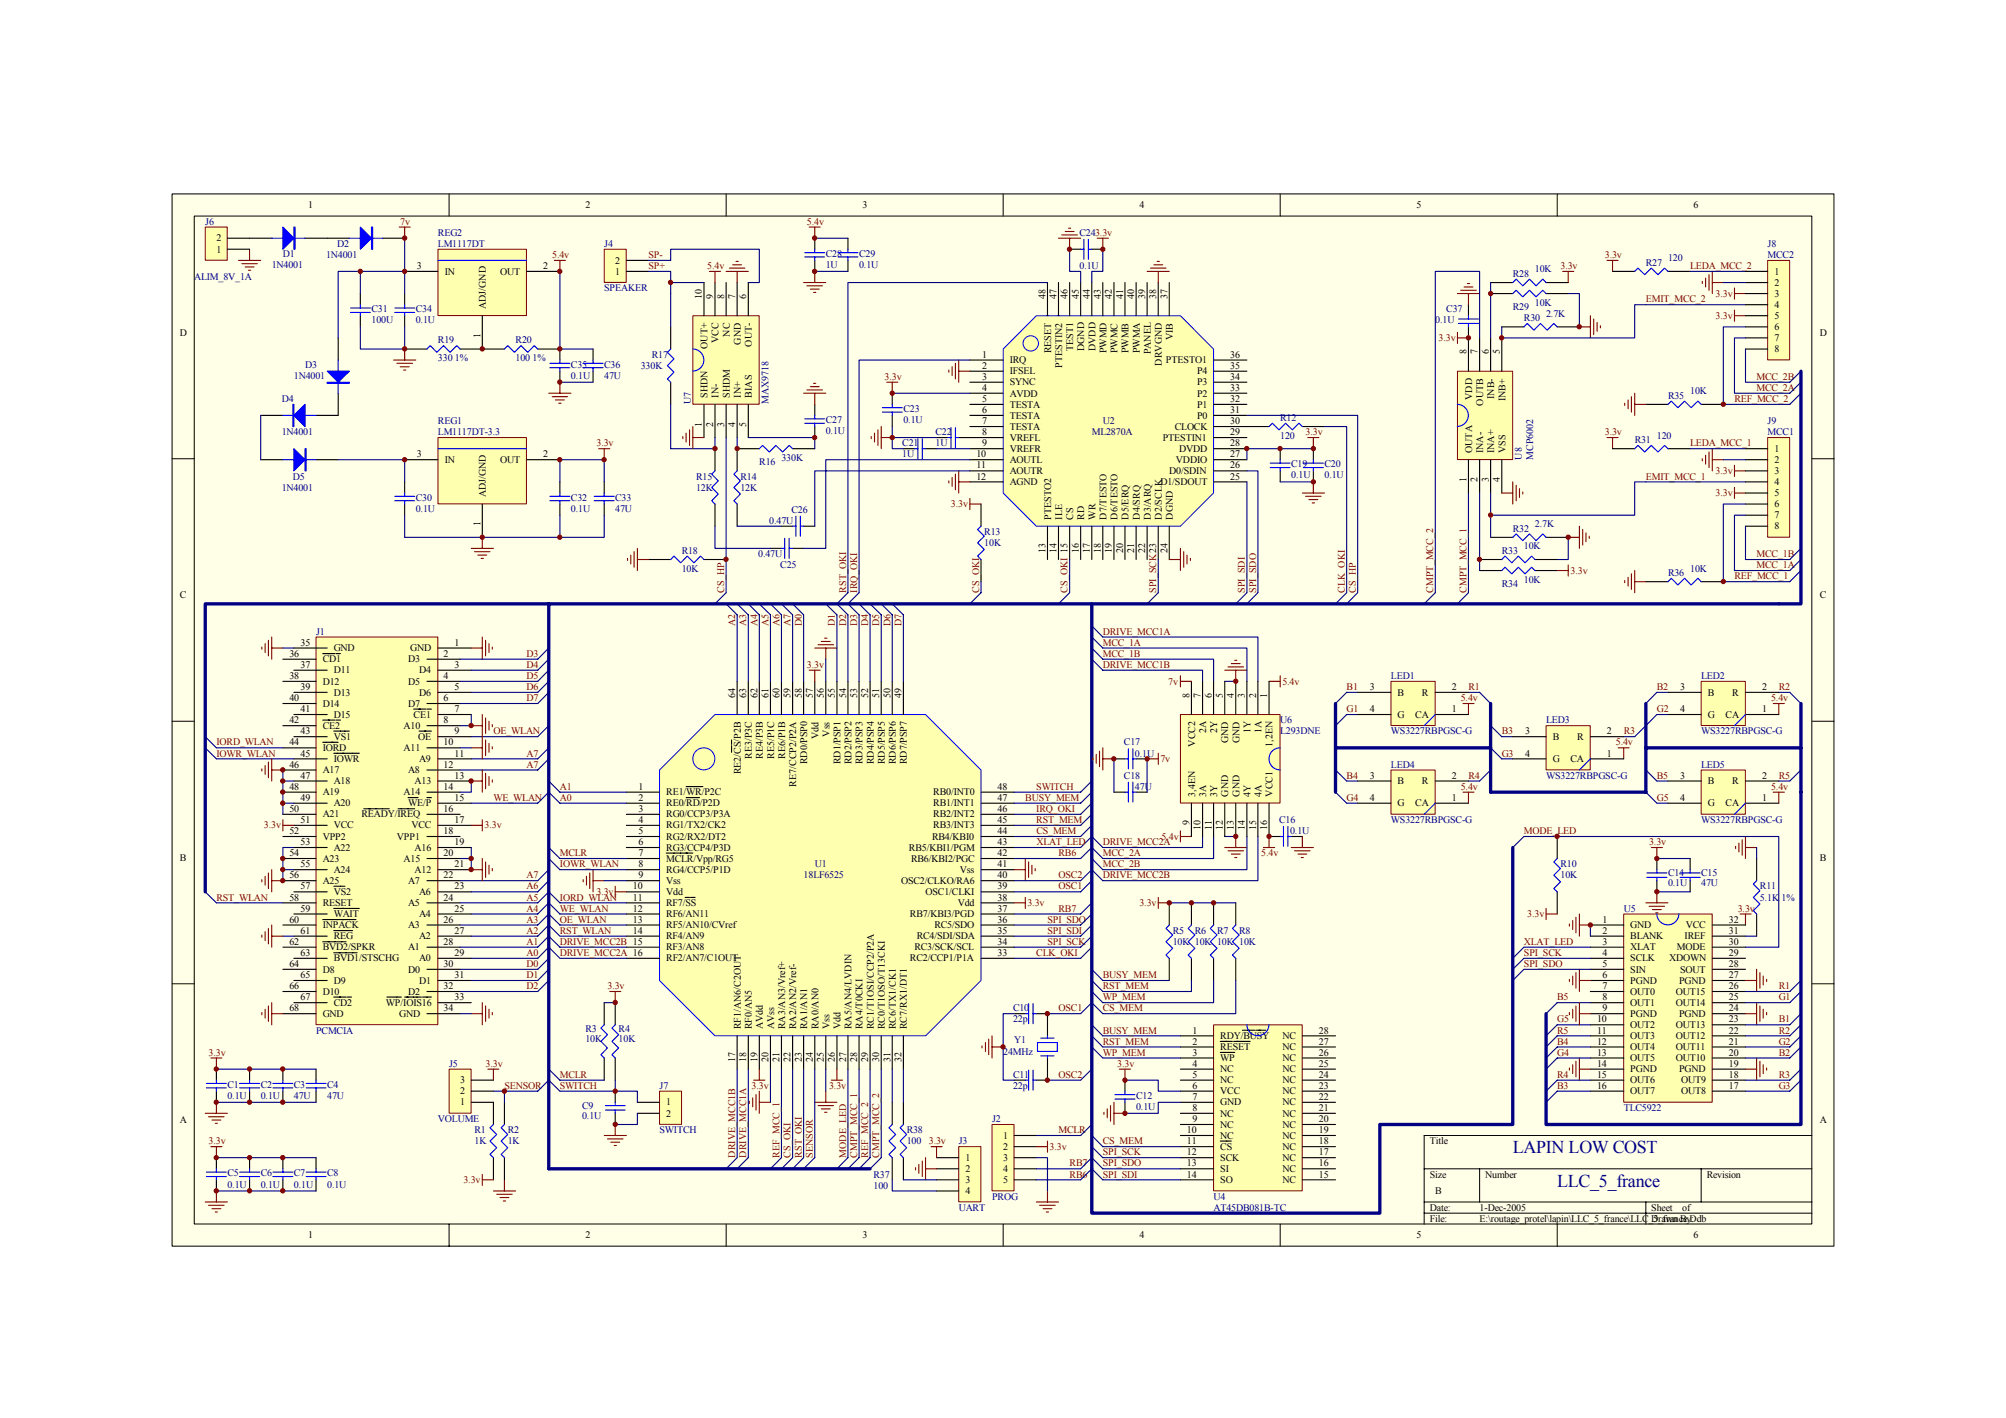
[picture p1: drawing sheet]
<svg xmlns="http://www.w3.org/2000/svg" width="297mm" height="210mm" viewBox="0 0 297 210" stroke-linecap="round" stroke-linejoin="round" font-family="sans-serif">
<defs><g id="words">
<g font-size="2.7" fill="#000080">
<text x="224" y="170.7">LAPIN LOW COST</text>
<text x="230.6" y="175.6">LLC_5_france</text>
</g>
<g font-size="1.5" fill="#000080">
<text x="30.4" y="33.3">J6</text>
<text x="64.9" y="34.9">REG2</text>
<text x="159.8" y="34.9">C243.3v</text>
<text x="28.8" y="41.5">ALIM_8V_1A</text>
<text x="40.2" y="39.7">1N4001</text>
<text x="41.9" y="38">D1</text>
<text x="48.3" y="38.2">1N4001</text>
<text x="49.9" y="36.6">D2</text>
<text x="64.9" y="36.6">LM1117DT</text>
<text x="89.5" y="36.6">J4</text>
<text x="122.3" y="38">C28</text>
<text x="122.3" y="39.7">1U</text>
<text x="127.2" y="38">C29</text>
<text x="127.2" y="39.7">0.1U</text>
<text x="159.8" y="39.8">0.1U</text>
<text x="224" y="41">R28</text>
<text x="227.3" y="40.3">10K</text>
<text x="243.7" y="39.3">R27</text>
<text x="247" y="38.7">120</text>
<text x="261.7" y="36.6">J8</text>
<text x="261.7" y="38.2">MCC2</text>
<text x="55" y="46.2">C31</text>
<text x="55" y="47.9">100U</text>
<text x="61.6" y="46.2">C34</text>
<text x="61.6" y="47.9">0.1U</text>
<text x="89.5" y="43.1">SPEAKER</text>
<text x="212.5" y="47.9">0.1U</text>
<text x="214.2" y="46.2">C37</text>
<text x="224" y="45.9">R29</text>
<text x="225.7" y="47.5">R30</text>
<text x="227.3" y="45.2">10K</text>
<text x="228.9" y="46.9">2.7K</text>
<text x="64.9" y="50.8">R19</text>
<text x="64.9" y="53.4">330 1%</text>
<text x="76.3" y="50.8">R20</text>
<text x="76.3" y="53.4">100 1%</text>
<text x="96.5" y="53">R17</text>
<text x="41.7" y="59.5">D4</text>
<text x="43.5" y="56.1">1N4001</text>
<text x="45.2" y="54.4">D3</text>
<text x="84.5" y="54.4">C35</text>
<text x="84.5" y="56.1">0.1U</text>
<text x="89.5" y="54.4">C36</text>
<text x="89.5" y="56.1">47U</text>
<text x="94.9" y="54.6">330K</text>
<text x="102.3" y="59.9" transform="rotate(-90 102.3 59.9)">U7</text>
<text x="113.8" y="59.9" transform="rotate(-90 113.8 59.9)">MAX9718</text>
<text x="247" y="59">R35</text>
<text x="250.3" y="58.4">10K</text>
<text x="41.7" y="64.4">1N4001</text>
<text x="64.9" y="62.8">REG1</text>
<text x="64.9" y="64.4">LM1117DT-3.3</text>
<text x="122.3" y="62.6">C27</text>
<text x="122.3" y="64.3">0.1U</text>
<text x="133.8" y="61">C23</text>
<text x="133.8" y="62.6">0.1U</text>
<text x="138.5" y="64.4">C22</text>
<text x="161.7" y="64.4">ML2870A</text>
<text x="163.3" y="62.8">U2</text>
<text x="189.6" y="62.3">R12</text>
<text x="189.6" y="64.9">120</text>
<text x="242.1" y="65.6">R31</text>
<text x="245.3" y="64.9">120</text>
<text x="261.7" y="62.8">J9</text>
<text x="261.7" y="64.4">MCC1</text>
<text x="43.4" y="71">D5</text>
<text x="103.1" y="71">R15</text>
<text x="109.6" y="71">R14</text>
<text x="112.4" y="68.9">R16</text>
<text x="115.7" y="68.2">330K</text>
<text x="133.6" y="66.1">C21</text>
<text x="133.6" y="67.7">1U</text>
<text x="138.5" y="66.1">1U</text>
<text x="191.2" y="69.2">C19</text>
<text x="191.2" y="70.8">0.1U</text>
<text x="196.1" y="69.2">C20</text>
<text x="196.1" y="70.8">0.1U</text>
<text x="225.4" y="68.1" transform="rotate(-90 225.4 68.1)">U8</text>
<text x="227" y="68.1" transform="rotate(-90 227 68.1)">MCP6002</text>
<text x="41.7" y="72.6">1N4001</text>
<text x="61.6" y="74.1">C30</text>
<text x="61.6" y="75.7">0.1U</text>
<text x="84.5" y="74.1">C32</text>
<text x="84.5" y="75.7">0.1U</text>
<text x="91.1" y="74.1">C33</text>
<text x="91.1" y="75.7">47U</text>
<text x="103.1" y="72.6">12K</text>
<text x="109.6" y="72.6">12K</text>
<text x="113.9" y="77.6">0.47U</text>
<text x="117.2" y="75.9">C26</text>
<text x="100.9" y="82">R18</text>
<text x="112.3" y="82.5">0.47U</text>
<text x="145.8" y="79.2">R13</text>
<text x="145.8" y="80.8">10K</text>
<text x="222.4" y="82">R33</text>
<text x="224" y="78.7">R32</text>
<text x="225.7" y="81.3">10K</text>
<text x="227.3" y="78">2.7K</text>
<text x="100.9" y="84.6">10K</text>
<text x="115.5" y="84.1">C25</text>
<text x="222.4" y="86.9">R34</text>
<text x="225.7" y="86.2">10K</text>
<text x="247" y="85.3">R36</text>
<text x="250.3" y="84.6">10K</text>
<text x="46.8" y="93.9">J1</text>
<text x="206" y="100.5">LED1</text>
<text x="251.9" y="100.5">LED2</text>
<text x="189.6" y="107.1">U6</text>
<text x="228.9" y="107.1">LED3</text>
<text x="166.4" y="110.3">C17</text>
<text x="168.1" y="112">0.1U</text>
<text x="189.6" y="108.7">L293DNE</text>
<text x="206" y="113.6">LED4</text>
<text x="206" y="108.7">WS3227RBPGSC-G</text>
<text x="251.9" y="113.6">LED5</text>
<text x="251.9" y="108.7">WS3227RBPGSC-G</text>
<text x="166.4" y="115.3">C18</text>
<text x="168.1" y="116.9">47U</text>
<text x="228.9" y="115.3">WS3227RBPGSC-G</text>
<text x="189.4" y="121.8">C16</text>
<text x="191" y="123.5">0.1U</text>
<text x="206" y="121.8">WS3227RBPGSC-G</text>
<text x="251.9" y="121.8">WS3227RBPGSC-G</text>
<text x="119" y="130">18LF6525</text>
<text x="120.6" y="128.4">U1</text>
<text x="231.1" y="128.4">R10</text>
<text x="231.1" y="130">10K</text>
<text x="247" y="129.7">C14</text>
<text x="247" y="131.2">0.1U</text>
<text x="251.9" y="129.7">C15</text>
<text x="251.9" y="131.2">47U</text>
<text x="260.6" y="131.7">R11</text>
<text x="240.4" y="134.9">U5</text>
<text x="260.6" y="133.3">5.1K 1%</text>
<text x="173.6" y="138.2">R5</text>
<text x="173.6" y="139.9">10K 10K 10K 10K</text>
<text x="176.9" y="138.2">R6</text>
<text x="180.2" y="138.2">R7</text>
<text x="183.5" y="138.2">R8</text>
<text x="150" y="149.7">C10</text>
<text x="46.8" y="153">PCMCIA</text>
<text x="86.7" y="152.8">R3</text>
<text x="86.7" y="154.3">10K</text>
<text x="91.6" y="152.8">R4</text>
<text x="91.6" y="154.3">10K</text>
<text x="150" y="151.3">22p</text>
<text x="150.2" y="154.5">Y1</text>
<text x="33.7" y="161">C1</text>
<text x="38.6" y="161">C2</text>
<text x="43.5" y="161">C3</text>
<text x="48.4" y="161">C4</text>
<text x="66.5" y="157.9">J5</text>
<text x="97.7" y="161.2">J7</text>
<text x="148.5" y="156.1">24MHz</text>
<text x="150" y="159.6">C11</text>
<text x="150" y="161.2">22p</text>
<text x="33.7" y="162.7">0.1U</text>
<text x="38.6" y="162.7">0.1U</text>
<text x="43.5" y="162.7">47U</text>
<text x="48.4" y="162.7">47U</text>
<text x="64.9" y="166.1">VOLUME</text>
<text x="70.3" y="167.7">R1</text>
<text x="75.2" y="167.7">R2</text>
<text x="86.2" y="164.1">C9</text>
<text x="86.2" y="165.6">0.1U</text>
<text x="97.7" y="167.7">SWITCH</text>
<text x="134.3" y="167.7">R38</text>
<text x="146.9" y="166.1">J2</text>
<text x="168.2" y="162.7">C12</text>
<text x="168.2" y="164.3">0.1U</text>
<text x="240.4" y="164.5">TLC5922</text>
<text x="70.3" y="169.4">1K</text>
<text x="75.2" y="169.4">1K</text>
<text x="134.3" y="169.4">100</text>
<text x="142" y="169.4">J3</text>
<text x="33.7" y="174.1">C5</text>
<text x="33.7" y="175.8">0.1U</text>
<text x="38.6" y="174.1">C6</text>
<text x="38.6" y="175.8">0.1U</text>
<text x="43.5" y="174.1">C7</text>
<text x="43.5" y="175.8">0.1U</text>
<text x="48.4" y="174.1">C8</text>
<text x="48.4" y="175.8">0.1U</text>
<text x="129.3" y="174.3">R37</text>
<text x="129.3" y="175.9">100</text>
<text x="142" y="179.2">UART</text>
<text x="146.9" y="177.6">PROG</text>
<text x="179.7" y="177.6">U4</text>
<text x="179.7" y="179.2">AT45DB081B-TC</text>
</g>
<g font-size="1.5">
<text x="32" y="35.7">2</text>
<text x="45.7" y="30.8">1</text>
<text x="86.7" y="30.8">2</text>
<text x="127.7" y="30.8">3</text>
<text x="168.7" y="30.8">4</text>
<text x="209.7" y="30.8">5</text>
<text x="250.8" y="30.8">6</text>
<text x="32" y="37.4">1</text>
<text x="61.7" y="39.8">3</text>
<text x="65.8" y="40.6">IN</text>
<text x="74" y="40.6">OUT</text>
<text x="80.4" y="39.8">2</text>
<text x="91.1" y="40.6">1</text>
<text x="91.1" y="39">2</text>
<text x="262.7" y="40.6">1</text>
<text x="71.9" y="45.8" transform="rotate(-90 71.9 45.8)">ADJ/GND</text>
<text x="103.9" y="44.3" transform="rotate(-90 103.9 44.3)">10</text>
<text x="105.6" y="44.3" transform="rotate(-90 105.6 44.3)">9</text>
<text x="107.2" y="44.3" transform="rotate(-90 107.2 44.3)">8</text>
<text x="108.9" y="44.3" transform="rotate(-90 108.9 44.3)">7</text>
<text x="110.5" y="44.3" transform="rotate(-90 110.5 44.3)">6</text>
<text x="154.8" y="44.3" transform="rotate(-90 154.8 44.3)">48</text>
<text x="156.5" y="44.3" transform="rotate(-90 156.5 44.3)">47</text>
<text x="158.1" y="44.3" transform="rotate(-90 158.1 44.3)">46</text>
<text x="159.7" y="44.3" transform="rotate(-90 159.7 44.3)">45</text>
<text x="161.4" y="44.3" transform="rotate(-90 161.4 44.3)">44</text>
<text x="163" y="44.3" transform="rotate(-90 163 44.3)">43</text>
<text x="164.7" y="44.3" transform="rotate(-90 164.7 44.3)">42</text>
<text x="166.3" y="44.3" transform="rotate(-90 166.3 44.3)">41</text>
<text x="167.9" y="44.3" transform="rotate(-90 167.9 44.3)">40</text>
<text x="169.6" y="44.3" transform="rotate(-90 169.6 44.3)">39</text>
<text x="171.2" y="44.3" transform="rotate(-90 171.2 44.3)">38</text>
<text x="172.9" y="44.3" transform="rotate(-90 172.9 44.3)">37</text>
<text x="262.7" y="42.3">2</text>
<text x="262.7" y="43.9">3</text>
<text x="262.7" y="45.6">4</text>
<text x="262.7" y="47.2">5</text>
<text x="26.6" y="49.7">D</text>
<text x="71.1" y="50" transform="rotate(-90 71.1 50)">1</text>
<text x="104.8" y="51.7" transform="rotate(-90 104.8 51.7)">OUT+</text>
<text x="106.4" y="50.8" transform="rotate(-90 106.4 50.8)">VCC</text>
<text x="108.1" y="49.8" transform="rotate(-90 108.1 49.8)">NC</text>
<text x="109.7" y="51" transform="rotate(-90 109.7 51)">GND</text>
<text x="111.3" y="51.3" transform="rotate(-90 111.3 51.3)">OUT-</text>
<text x="145.4" y="53">1</text>
<text x="149.5" y="53.8">IRQ</text>
<text x="155.6" y="52.3" transform="rotate(-90 155.6 52.3)">RESET</text>
<text x="158.9" y="52" transform="rotate(-90 158.9 52)">TEST1</text>
<text x="160.5" y="52" transform="rotate(-90 160.5 52)">DGND</text>
<text x="162.2" y="52" transform="rotate(-90 162.2 52)">DVDD</text>
<text x="163.8" y="52.3" transform="rotate(-90 163.8 52.3)">PWMD</text>
<text x="165.5" y="52.3" transform="rotate(-90 165.5 52.3)">PWMC</text>
<text x="167.1" y="52.3" transform="rotate(-90 167.1 52.3)">PWMB</text>
<text x="168.8" y="52.3" transform="rotate(-90 168.8 52.3)">PWMA</text>
<text x="170.4" y="52.5" transform="rotate(-90 170.4 52.5)">PANEL</text>
<text x="172.7" y="53.8">PTESTO1</text>
<text x="173.7" y="50.4" transform="rotate(-90 173.7 50.4)">VIB</text>
<text x="182.2" y="53">36</text>
<text x="217.2" y="52.5" transform="rotate(-90 217.2 52.5)">8</text>
<text x="218.8" y="52.5" transform="rotate(-90 218.8 52.5)">7</text>
<text x="220.4" y="52.5" transform="rotate(-90 220.4 52.5)">6</text>
<text x="222.1" y="52.5" transform="rotate(-90 222.1 52.5)">5</text>
<text x="262.7" y="48.9">6</text>
<text x="262.7" y="50.5">7</text>
<text x="262.7" y="52.1">8</text>
<text x="269.5" y="49.7">D</text>
<text x="104.8" y="58.9" transform="rotate(-90 104.8 58.9)">SHDN</text>
<text x="106.4" y="58.9" transform="rotate(-90 106.4 58.9)">IN-</text>
<text x="108.1" y="58.9" transform="rotate(-90 108.1 58.9)">SHDM</text>
<text x="109.7" y="58.9" transform="rotate(-90 109.7 58.9)">IN+</text>
<text x="111.3" y="58.9" transform="rotate(-90 111.3 58.9)">BIAS</text>
<text x="145.4" y="54.6">2</text>
<text x="145.4" y="56.2">3</text>
<text x="145.4" y="57.9">4</text>
<text x="145.4" y="59.5">5</text>
<text x="149.5" y="55.4">IFSEL</text>
<text x="149.5" y="57">SYNC</text>
<text x="149.5" y="58.7">AVDD</text>
<text x="157.3" y="54.4" transform="rotate(-90 157.3 54.4)">PTESTIN2</text>
<text x="172" y="54.1" transform="rotate(-90 172 54.1)">DRVGND</text>
<text x="177.2" y="58.7">P2</text>
<text x="177.2" y="57">P3</text>
<text x="177.2" y="55.4">P4</text>
<text x="182.2" y="59.5">32</text>
<text x="182.2" y="57.9">33</text>
<text x="182.2" y="56.2">34</text>
<text x="182.2" y="54.6">35</text>
<text x="218" y="59.2" transform="rotate(-90 218 59.2)">VDD</text>
<text x="221.3" y="59" transform="rotate(-90 221.3 59)">INB-</text>
<text x="222.9" y="59.4" transform="rotate(-90 222.9 59.4)">INB+</text>
<text x="103.9" y="63.1" transform="rotate(-90 103.9 63.1)">1</text>
<text x="105.6" y="63.1" transform="rotate(-90 105.6 63.1)">2</text>
<text x="107.2" y="63.1" transform="rotate(-90 107.2 63.1)">3</text>
<text x="108.9" y="63.1" transform="rotate(-90 108.9 63.1)">4</text>
<text x="110.5" y="63.1" transform="rotate(-90 110.5 63.1)">5</text>
<text x="145.4" y="61.2">6</text>
<text x="145.4" y="62.8">7</text>
<text x="145.4" y="64.4">8</text>
<text x="149.5" y="60.3">TESTA</text>
<text x="149.5" y="62">TESTA</text>
<text x="149.5" y="63.6">TESTA</text>
<text x="149.5" y="65.3">VREFL</text>
<text x="172.2" y="65.3">PTESTIN1</text>
<text x="174" y="63.6">CLOCK</text>
<text x="177.2" y="62">P0</text>
<text x="177.2" y="60.3">P1</text>
<text x="182.2" y="61.2">31</text>
<text x="182.2" y="64.4">29</text>
<text x="182.2" y="62.8">30</text>
<text x="219.6" y="60" transform="rotate(-90 219.6 60)">OUTB</text>
<text x="61.7" y="67.7">3</text>
<text x="65.8" y="68.5">IN</text>
<text x="74" y="68.5">OUT</text>
<text x="80.4" y="67.7">2</text>
<text x="144.6" y="67.7">10</text>
<text x="144.6" y="69.3">11</text>
<text x="144.6" y="71">12</text>
<text x="145.4" y="66.1">9</text>
<text x="149.5" y="66.9">VREFR</text>
<text x="149.5" y="68.5">AOUTL</text>
<text x="149.5" y="70.2">AOUTR</text>
<text x="149.5" y="71.8">AGND</text>
<text x="171.8" y="71.8">D1/SDOUT</text>
<text x="173.1" y="70.2">D0/SDIN</text>
<text x="174.1" y="68.5">VDDIO</text>
<text x="174.6" y="66.9">DVDD</text>
<text x="182.2" y="67.7">27</text>
<text x="182.2" y="71">25</text>
<text x="182.2" y="69.3">26</text>
<text x="182.2" y="66.1">28</text>
<text x="217.2" y="71.3" transform="rotate(-90 217.2 71.3)">1</text>
<text x="218" y="67.1" transform="rotate(-90 218 67.1)">OUTA</text>
<text x="218.8" y="71.3" transform="rotate(-90 218.8 71.3)">2</text>
<text x="219.6" y="67.1" transform="rotate(-90 219.6 67.1)">INA-</text>
<text x="220.4" y="71.3" transform="rotate(-90 220.4 71.3)">3</text>
<text x="221.3" y="67.1" transform="rotate(-90 221.3 67.1)">INA+</text>
<text x="222.1" y="71.3" transform="rotate(-90 222.1 71.3)">4</text>
<text x="222.9" y="67.1" transform="rotate(-90 222.9 67.1)">VSS</text>
<text x="262.7" y="66.9">1</text>
<text x="262.7" y="68.5">2</text>
<text x="262.7" y="70.2">3</text>
<text x="262.7" y="71.8">4</text>
<text x="71.1" y="77.9" transform="rotate(-90 71.1 77.9)">1</text>
<text x="71.9" y="73.6" transform="rotate(-90 71.9 73.6)">ADJ/GND</text>
<text x="155.6" y="76.9" transform="rotate(-90 155.6 76.9)">PTESTO2</text>
<text x="157.3" y="76.9" transform="rotate(-90 157.3 76.9)">ILE</text>
<text x="158.9" y="76.9" transform="rotate(-90 158.9 76.9)">CS</text>
<text x="160.5" y="76.9" transform="rotate(-90 160.5 76.9)">RD</text>
<text x="162.2" y="76.9" transform="rotate(-90 162.2 76.9)">WR</text>
<text x="163.8" y="76.9" transform="rotate(-90 163.8 76.9)">D7/TESTO</text>
<text x="165.5" y="76.9" transform="rotate(-90 165.5 76.9)">D6/TESTO</text>
<text x="167.1" y="76.9" transform="rotate(-90 167.1 76.9)">D5/ERQ</text>
<text x="168.8" y="76.9" transform="rotate(-90 168.8 76.9)">D4/SRQ</text>
<text x="170.4" y="76.9" transform="rotate(-90 170.4 76.9)">D3/ARQ</text>
<text x="172" y="76.9" transform="rotate(-90 172 76.9)">D2/SCLK</text>
<text x="173.7" y="76.9" transform="rotate(-90 173.7 76.9)">DGND</text>
<text x="262.7" y="73.4">5</text>
<text x="262.7" y="75.1">6</text>
<text x="262.7" y="76.7">7</text>
<text x="154.8" y="81.8" transform="rotate(-90 154.8 81.8)">13</text>
<text x="156.5" y="81.8" transform="rotate(-90 156.5 81.8)">14</text>
<text x="159.7" y="81.8" transform="rotate(-90 159.7 81.8)">16</text>
<text x="161.4" y="81.8" transform="rotate(-90 161.4 81.8)">17</text>
<text x="163" y="81.8" transform="rotate(-90 163 81.8)">18</text>
<text x="164.7" y="81.8" transform="rotate(-90 164.7 81.8)">19</text>
<text x="166.3" y="81.8" transform="rotate(-90 166.3 81.8)">20</text>
<text x="167.9" y="81.8" transform="rotate(-90 167.9 81.8)">21</text>
<text x="169.6" y="81.8" transform="rotate(-90 169.6 81.8)">22</text>
<text x="172.9" y="81.8" transform="rotate(-90 172.9 81.8)">24</text>
<text x="262.7" y="78.4">8</text>
<text x="26.6" y="88.5">C</text>
<text x="269.5" y="88.5">C</text>
<text x="44.5" y="95.6">35</text>
<text x="67.3" y="95.6">1</text>
<text x="42.9" y="97.2">36</text>
<text x="42.9" y="100.5">38</text>
<text x="44.5" y="98.9">37</text>
<text x="47.8" y="98">CD1</text>
<text x="47.8" y="101.3">D12</text>
<text x="49.4" y="96.4">GND</text>
<text x="49.4" y="99.7">D11</text>
<text x="60.4" y="98">D3</text>
<text x="60.4" y="101.3">D5</text>
<text x="60.7" y="96.4">GND</text>
<text x="62.1" y="99.7">D4</text>
<text x="65.7" y="97.2">2</text>
<text x="65.7" y="100.5">4</text>
<text x="67.3" y="98.9">3</text>
<text x="42.9" y="103.8">40</text>
<text x="42.9" y="107.1">42</text>
<text x="44.5" y="102.2">39</text>
<text x="44.5" y="105.4">41</text>
<text x="47.8" y="104.6">D14</text>
<text x="47.8" y="107.9">CE2</text>
<text x="49.4" y="103">D13</text>
<text x="49.4" y="106.3">D15</text>
<text x="59.8" y="107.9">A10</text>
<text x="60.4" y="104.6">D7</text>
<text x="61.3" y="106.3">CE1</text>
<text x="62.1" y="103">D6</text>
<text x="65.7" y="103.8">6</text>
<text x="65.7" y="107.1">8</text>
<text x="67.3" y="102.2">5</text>
<text x="67.3" y="105.4">7</text>
<text x="108.9" y="103.3" transform="rotate(-90 108.9 103.3)">64</text>
<text x="110.5" y="103.3" transform="rotate(-90 110.5 103.3)">63</text>
<text x="112.2" y="103.3" transform="rotate(-90 112.2 103.3)">62</text>
<text x="113.8" y="103.3" transform="rotate(-90 113.8 103.3)">61</text>
<text x="115.4" y="103.3" transform="rotate(-90 115.4 103.3)">60</text>
<text x="117.1" y="103.3" transform="rotate(-90 117.1 103.3)">59</text>
<text x="118.7" y="103.3" transform="rotate(-90 118.7 103.3)">58</text>
<text x="120.4" y="103.3" transform="rotate(-90 120.4 103.3)">57</text>
<text x="122" y="103.3" transform="rotate(-90 122 103.3)">56</text>
<text x="123.6" y="103.3" transform="rotate(-90 123.6 103.3)">55</text>
<text x="125.3" y="103.3" transform="rotate(-90 125.3 103.3)">54</text>
<text x="126.9" y="103.3" transform="rotate(-90 126.9 103.3)">53</text>
<text x="128.6" y="103.3" transform="rotate(-90 128.6 103.3)">52</text>
<text x="130.2" y="103.3" transform="rotate(-90 130.2 103.3)">51</text>
<text x="131.8" y="103.3" transform="rotate(-90 131.8 103.3)">50</text>
<text x="133.5" y="103.3" transform="rotate(-90 133.5 103.3)">49</text>
<text x="176.1" y="103.3" transform="rotate(-90 176.1 103.3)">8</text>
<text x="177.8" y="103.3" transform="rotate(-90 177.8 103.3)">7</text>
<text x="179.4" y="103.3" transform="rotate(-90 179.4 103.3)">6</text>
<text x="181.1" y="103.3" transform="rotate(-90 181.1 103.3)">5</text>
<text x="182.7" y="103.3" transform="rotate(-90 182.7 103.3)">4</text>
<text x="184.3" y="103.3" transform="rotate(-90 184.3 103.3)">3</text>
<text x="186" y="103.3" transform="rotate(-90 186 103.3)">2</text>
<text x="187.6" y="103.3" transform="rotate(-90 187.6 103.3)">1</text>
<text x="202.8" y="102.2">3</text>
<text x="202.8" y="105.4">4</text>
<text x="206.9" y="103">B</text>
<text x="206.9" y="106.3">G</text>
<text x="209.6" y="106.3">CA</text>
<text x="210.6" y="103">R</text>
<text x="215" y="105.4">1</text>
<text x="215" y="102.2">2</text>
<text x="248.8" y="102.2">3</text>
<text x="248.8" y="105.4">4</text>
<text x="252.9" y="103">B</text>
<text x="252.9" y="106.3">G</text>
<text x="255.5" y="106.3">CA</text>
<text x="256.5" y="103">R</text>
<text x="260.9" y="105.4">1</text>
<text x="260.9" y="102.2">2</text>
<text x="42.9" y="110.3">44</text>
<text x="42.9" y="113.6">46</text>
<text x="44.5" y="108.7">43</text>
<text x="44.5" y="112">45</text>
<text x="47.8" y="111.2">IORD</text>
<text x="49.4" y="109.5">VS1</text>
<text x="49.4" y="112.8">IOWR</text>
<text x="59.8" y="111.2">A11</text>
<text x="61.9" y="109.5">OE</text>
<text x="62.1" y="112.8">A9</text>
<text x="65.7" y="110.3">10</text>
<text x="65.7" y="113.6">12</text>
<text x="67.3" y="112">11</text>
<text x="67.3" y="108.7">9</text>
<text x="111.3" y="112.3" transform="rotate(-90 111.3 112.3)">RE3/P3C</text>
<text x="113" y="112.3" transform="rotate(-90 113 112.3)">RE4/P3B</text>
<text x="114.6" y="112.3" transform="rotate(-90 114.6 112.3)">RE5/P1C</text>
<text x="116.2" y="112.3" transform="rotate(-90 116.2 112.3)">RE6/P1B</text>
<text x="119.5" y="113.2" transform="rotate(-90 119.5 113.2)">RD0/PSP0</text>
<text x="121.2" y="109.4" transform="rotate(-90 121.2 109.4)">Vdd</text>
<text x="122.8" y="109.1" transform="rotate(-90 122.8 109.1)">Vss</text>
<text x="124.5" y="113.2" transform="rotate(-90 124.5 113.2)">RD1/PSP1</text>
<text x="126.1" y="113.2" transform="rotate(-90 126.1 113.2)">RD2/PSP2</text>
<text x="127.7" y="113.2" transform="rotate(-90 127.7 113.2)">RD3/PSP3</text>
<text x="129.4" y="113.2" transform="rotate(-90 129.4 113.2)">RD4/PSP4</text>
<text x="131" y="113.2" transform="rotate(-90 131 113.2)">RD5/PSP5</text>
<text x="132.7" y="113.2" transform="rotate(-90 132.7 113.2)">RD6/PSP6</text>
<text x="134.3" y="113.2" transform="rotate(-90 134.3 113.2)">RD7/PSP7</text>
<text x="177" y="110.5" transform="rotate(-90 177 110.5)">VCC2</text>
<text x="178.6" y="108.6" transform="rotate(-90 178.6 108.6)">2A</text>
<text x="180.3" y="108.6" transform="rotate(-90 180.3 108.6)">2Y</text>
<text x="181.9" y="110" transform="rotate(-90 181.9 110)">GND</text>
<text x="183.5" y="110" transform="rotate(-90 183.5 110)">GND</text>
<text x="185.2" y="108.6" transform="rotate(-90 185.2 108.6)">1Y</text>
<text x="186.8" y="108.6" transform="rotate(-90 186.8 108.6)">1A</text>
<text x="188.4" y="110.5" transform="rotate(-90 188.4 110.5)">1,2EN</text>
<text x="225.8" y="108.7">3</text>
<text x="225.8" y="112">4</text>
<text x="229.9" y="109.5">B</text>
<text x="229.9" y="112.8">G</text>
<text x="232.6" y="112.8">CA</text>
<text x="233.5" y="109.5">R</text>
<text x="238" y="112">1</text>
<text x="238" y="108.7">2</text>
<text x="42.9" y="116.9">48</text>
<text x="44.5" y="115.3">47</text>
<text x="44.5" y="118.6">49</text>
<text x="47.8" y="114.4">A17</text>
<text x="47.8" y="117.7">A19</text>
<text x="49.4" y="116.1">A18</text>
<text x="49.4" y="119.4">A20</text>
<text x="59.8" y="117.7">A14</text>
<text x="60.4" y="114.4">A8</text>
<text x="60.4" y="119.4">WE/P</text>
<text x="61.4" y="116.1">A13</text>
<text x="65.7" y="116.9">14</text>
<text x="67.3" y="118.6">15</text>
<text x="67.3" y="115.3">13</text>
<text x="94.5" y="116.9">1</text>
<text x="94.5" y="118.6">2</text>
<text x="98.7" y="117.7">RE1/WR/P2C</text>
<text x="98.7" y="119.4">RE0/RD/P2D</text>
<text x="109.7" y="114.6" transform="rotate(-90 109.7 114.6)">RE2/CS/P2B</text>
<text x="117.9" y="116.4" transform="rotate(-90 117.9 116.4)">RE7/CCP2/P2A</text>
<text x="138.2" y="119.4">RB1/INT1</text>
<text x="138.2" y="117.7">RB0/INT0</text>
<text x="147.7" y="118.6">47</text>
<text x="147.7" y="116.9">48</text>
<text x="177" y="117.9" transform="rotate(-90 177 117.9)">3,4EN</text>
<text x="178.6" y="117.9" transform="rotate(-90 178.6 117.9)">3A</text>
<text x="180.3" y="117.9" transform="rotate(-90 180.3 117.9)">3Y</text>
<text x="181.9" y="117.9" transform="rotate(-90 181.9 117.9)">GND</text>
<text x="183.5" y="117.9" transform="rotate(-90 183.5 117.9)">GND</text>
<text x="185.2" y="117.9" transform="rotate(-90 185.2 117.9)">4Y</text>
<text x="186.8" y="117.9" transform="rotate(-90 186.8 117.9)">4A</text>
<text x="188.4" y="117.9" transform="rotate(-90 188.4 117.9)">VCC1</text>
<text x="202.8" y="115.3">3</text>
<text x="202.8" y="118.6">4</text>
<text x="206.9" y="116.1">B</text>
<text x="206.9" y="119.4">G</text>
<text x="209.6" y="119.4">CA</text>
<text x="210.6" y="116.1">R</text>
<text x="215" y="118.6">1</text>
<text x="215" y="115.3">2</text>
<text x="248.8" y="115.3">3</text>
<text x="248.8" y="118.6">4</text>
<text x="252.9" y="116.1">B</text>
<text x="252.9" y="119.4">G</text>
<text x="255.5" y="119.4">CA</text>
<text x="256.5" y="116.1">R</text>
<text x="260.9" y="118.6">1</text>
<text x="260.9" y="115.3">2</text>
<text x="42.9" y="120.2">50</text>
<text x="42.9" y="123.5">52</text>
<text x="44.5" y="121.8">51</text>
<text x="44.5" y="125.1">53</text>
<text x="47.8" y="121">A21</text>
<text x="47.8" y="124.3">VPP2</text>
<text x="49.4" y="122.6">VCC</text>
<text x="49.4" y="125.9">A22</text>
<text x="53.5" y="121">READY/IREQ</text>
<text x="58.8" y="124.3">VPP1</text>
<text x="60.9" y="122.6">VCC</text>
<text x="61.4" y="125.9">A16</text>
<text x="65.7" y="123.5">18</text>
<text x="65.7" y="120.2">16</text>
<text x="67.3" y="125.1">19</text>
<text x="67.3" y="121.8">17</text>
<text x="94.5" y="120.2">3</text>
<text x="94.5" y="121.8">4</text>
<text x="94.5" y="123.5">5</text>
<text x="94.5" y="125.1">6</text>
<text x="98.7" y="121">RG0/CCP3/P3A</text>
<text x="98.7" y="122.6">RG1/TX2/CK2</text>
<text x="98.7" y="124.3">RG2/RX2/DT2</text>
<text x="98.7" y="125.9">RG3/CCP4/P3D</text>
<text x="134.6" y="125.9">RB5/KBI1/PGM</text>
<text x="138" y="124.3">RB4/KBI0</text>
<text x="138.2" y="122.6">RB3/INT3</text>
<text x="138.2" y="121">RB2/INT2</text>
<text x="147.7" y="123.5">44</text>
<text x="147.7" y="125.1">43</text>
<text x="147.7" y="121.8">45</text>
<text x="147.7" y="120.2">46</text>
<text x="176.1" y="122.2" transform="rotate(-90 176.1 122.2)">9</text>
<text x="177.8" y="122.8" transform="rotate(-90 177.8 122.8)">10</text>
<text x="179.4" y="122.8" transform="rotate(-90 179.4 122.8)">11</text>
<text x="181.1" y="122.8" transform="rotate(-90 181.1 122.8)">12</text>
<text x="182.7" y="122.8" transform="rotate(-90 182.7 122.8)">13</text>
<text x="184.3" y="122.8" transform="rotate(-90 184.3 122.8)">14</text>
<text x="186" y="122.8" transform="rotate(-90 186 122.8)">15</text>
<text x="187.6" y="122.8" transform="rotate(-90 187.6 122.8)">16</text>
<text x="26.6" y="127.4">B</text>
<text x="42.9" y="130">56</text>
<text x="42.9" y="126.7">54</text>
<text x="44.5" y="131.7">57</text>
<text x="44.5" y="128.4">55</text>
<text x="47.8" y="130.9">A25</text>
<text x="47.8" y="127.6">A23</text>
<text x="49.4" y="129.2">A24</text>
<text x="59.8" y="127.6">A15</text>
<text x="60.4" y="130.9">A7</text>
<text x="61.4" y="129.2">A12</text>
<text x="65.7" y="126.7">20</text>
<text x="65.7" y="130">22</text>
<text x="67.3" y="128.4">21</text>
<text x="67.3" y="131.7">23</text>
<text x="93.7" y="131.7">10</text>
<text x="94.5" y="126.7">7</text>
<text x="94.5" y="128.4">8</text>
<text x="94.5" y="130">9</text>
<text x="98.7" y="127.6">MCLR/Vpp/RG5</text>
<text x="98.7" y="129.2">RG4/CCP5/P1D</text>
<text x="98.7" y="130.9">Vss</text>
<text x="133.4" y="130.9">OSC2/CLKO/RA6</text>
<text x="134.9" y="127.6">RB6/KBI2/PGC</text>
<text x="142.1" y="129.2">Vss</text>
<text x="147.7" y="128.4">41</text>
<text x="147.7" y="131.7">39</text>
<text x="147.7" y="130">40</text>
<text x="147.7" y="126.7">42</text>
<text x="269.5" y="127.4">B</text>
<text x="42.9" y="136.6">60</text>
<text x="42.9" y="133.3">58</text>
<text x="44.5" y="134.9">59</text>
<text x="47.8" y="137.4">INPACK</text>
<text x="47.8" y="134.1">RESET</text>
<text x="49.4" y="135.8">WAIT</text>
<text x="49.4" y="132.5">VS2</text>
<text x="60.4" y="134.1">A5</text>
<text x="60.4" y="137.4">A3</text>
<text x="62.1" y="132.5">A6</text>
<text x="62.1" y="135.8">A4</text>
<text x="65.7" y="133.3">24</text>
<text x="65.7" y="136.6">26</text>
<text x="67.3" y="134.9">25</text>
<text x="93.7" y="133.3">11</text>
<text x="93.7" y="134.9">12</text>
<text x="93.7" y="136.6">13</text>
<text x="98.7" y="132.5">Vdd</text>
<text x="98.7" y="134.1">RF7/SS</text>
<text x="98.7" y="135.8">RF6/AN11</text>
<text x="98.7" y="137.4">RF5/AN10/CVref</text>
<text x="134.7" y="135.8">RB7/KBI3/PGD</text>
<text x="137.1" y="132.5">OSC1/CLKI</text>
<text x="138.4" y="137.4">RC5/SDO</text>
<text x="141.8" y="134.1">Vdd</text>
<text x="147.7" y="133.3">38</text>
<text x="147.7" y="136.6">36</text>
<text x="147.7" y="134.9">37</text>
<text x="237.3" y="136.6">1</text>
<text x="241.4" y="137.4">GND</text>
<text x="249.6" y="137.4">VCC</text>
<text x="256" y="136.6">32</text>
<text x="42.9" y="143.2">64</text>
<text x="42.9" y="139.9">62</text>
<text x="44.5" y="141.5">63</text>
<text x="44.5" y="138.2">61</text>
<text x="47.8" y="144">D8</text>
<text x="47.8" y="140.7">BVD2/SPKR</text>
<text x="49.4" y="142.3">BVD1/STSCHG</text>
<text x="49.4" y="139">REG</text>
<text x="60.4" y="140.7">A1</text>
<text x="60.4" y="144">D0</text>
<text x="62.1" y="139">A2</text>
<text x="62.1" y="142.3">A0</text>
<text x="65.7" y="139.9">28</text>
<text x="65.7" y="143.2">30</text>
<text x="67.3" y="138.2">27</text>
<text x="67.3" y="141.5">29</text>
<text x="93.7" y="138.2">14</text>
<text x="98.7" y="139">RF4/AN9</text>
<text x="98.7" y="140.7">RF3/AN8</text>
<text x="98.7" y="142.3">RF2/AN7/C1OUT</text>
<text x="134.7" y="142.3">RC2/CCP1/P1A</text>
<text x="135.4" y="140.7">RC3/SCK/SCL</text>
<text x="135.7" y="139">RC4/SDI/SDA</text>
<text x="147.7" y="141.5">33</text>
<text x="147.7" y="139.9">34</text>
<text x="147.7" y="138.2">35</text>
<text x="237.3" y="138.2">2</text>
<text x="237.3" y="139.9">3</text>
<text x="237.3" y="141.5">4</text>
<text x="237.3" y="143.2">5</text>
<text x="241.4" y="139">BLANK</text>
<text x="241.4" y="140.7">XLAT</text>
<text x="241.4" y="142.3">SCLK</text>
<text x="241.4" y="144">SIN</text>
<text x="247.1" y="142.3">XDOWN</text>
<text x="248.3" y="140.7">MODE</text>
<text x="248.8" y="144">SOUT</text>
<text x="249.4" y="139">IREF</text>
<text x="256" y="138.2">31</text>
<text x="256" y="139.9">30</text>
<text x="256" y="141.5">29</text>
<text x="256" y="143.2">28</text>
<text x="42.9" y="149.7">68</text>
<text x="42.9" y="146.4">66</text>
<text x="44.5" y="148.1">67</text>
<text x="44.5" y="144.8">65</text>
<text x="47.8" y="147.2">D10</text>
<text x="49.4" y="148.9">CD2</text>
<text x="49.4" y="145.6">D9</text>
<text x="57.1" y="148.9">WP/IOIS16</text>
<text x="60.4" y="147.2">D2</text>
<text x="62.1" y="145.6">D1</text>
<text x="65.7" y="146.4">32</text>
<text x="65.7" y="149.7">34</text>
<text x="67.3" y="144.8">31</text>
<text x="67.3" y="148.1">33</text>
<text x="237.3" y="144.8">6</text>
<text x="237.3" y="146.4">7</text>
<text x="237.3" y="148.1">8</text>
<text x="237.3" y="149.7">9</text>
<text x="241.4" y="145.6">PGND</text>
<text x="241.4" y="147.2">OUT0</text>
<text x="241.4" y="148.9">OUT1</text>
<text x="248.1" y="148.9">OUT14</text>
<text x="248.1" y="147.2">OUT15</text>
<text x="248.6" y="145.6">PGND</text>
<text x="256" y="149.7">24</text>
<text x="256" y="144.8">27</text>
<text x="256" y="148.1">25</text>
<text x="256" y="146.4">26</text>
<text x="47.8" y="150.5">GND</text>
<text x="59.1" y="150.5">GND</text>
<text x="109.7" y="152.4" transform="rotate(-90 109.7 152.4)">RF1/AN6/C2OUT</text>
<text x="111.3" y="152.4" transform="rotate(-90 111.3 152.4)">RF0/AN5</text>
<text x="113" y="152.4" transform="rotate(-90 113 152.4)">AVdd</text>
<text x="114.6" y="152.4" transform="rotate(-90 114.6 152.4)">AVss</text>
<text x="116.2" y="152.4" transform="rotate(-90 116.2 152.4)">RA3/AN3/Vref+</text>
<text x="117.9" y="152.4" transform="rotate(-90 117.9 152.4)">RA2/AN2/Vref-</text>
<text x="119.5" y="152.4" transform="rotate(-90 119.5 152.4)">RA1/AN1</text>
<text x="121.2" y="152.4" transform="rotate(-90 121.2 152.4)">RA0/AN0</text>
<text x="122.8" y="152.4" transform="rotate(-90 122.8 152.4)">Vss</text>
<text x="124.5" y="152.4" transform="rotate(-90 124.5 152.4)">Vdd</text>
<text x="126.1" y="152.4" transform="rotate(-90 126.1 152.4)">RA5/AN4/LVDIN</text>
<text x="127.7" y="152.4" transform="rotate(-90 127.7 152.4)">RA4/T0CKI</text>
<text x="129.4" y="152.4" transform="rotate(-90 129.4 152.4)">RC1/T1OSI/CCP2/P2A</text>
<text x="131" y="152.4" transform="rotate(-90 131 152.4)">RC0/T1OSO/T13CKI</text>
<text x="132.7" y="152.4" transform="rotate(-90 132.7 152.4)">RC6/TX1/CK1</text>
<text x="134.3" y="152.4" transform="rotate(-90 134.3 152.4)">RC7/RX1/DT1</text>
<text x="176.6" y="153">1</text>
<text x="176.6" y="154.6">2</text>
<text x="180.7" y="153.8">RDY/BUSY</text>
<text x="180.7" y="155.4">RESET</text>
<text x="189.9" y="155.4">NC</text>
<text x="189.9" y="153.8">NC</text>
<text x="195.3" y="154.6">27</text>
<text x="195.3" y="153">28</text>
<text x="236.5" y="151.3">10</text>
<text x="236.5" y="153">11</text>
<text x="236.5" y="154.6">12</text>
<text x="241.4" y="150.5">PGND</text>
<text x="241.4" y="152.2">OUT2</text>
<text x="241.4" y="153.8">OUT3</text>
<text x="241.4" y="155.4">OUT4</text>
<text x="248.1" y="155.4">OUT11</text>
<text x="248.1" y="153.8">OUT12</text>
<text x="248.1" y="152.2">OUT13</text>
<text x="248.6" y="150.5">PGND</text>
<text x="256" y="154.6">21</text>
<text x="256" y="153">22</text>
<text x="256" y="151.3">23</text>
<text x="68.1" y="160.4">3</text>
<text x="108.9" y="157.3" transform="rotate(-90 108.9 157.3)">17</text>
<text x="110.5" y="157.3" transform="rotate(-90 110.5 157.3)">18</text>
<text x="112.2" y="157.3" transform="rotate(-90 112.2 157.3)">19</text>
<text x="113.8" y="157.3" transform="rotate(-90 113.8 157.3)">20</text>
<text x="115.4" y="157.3" transform="rotate(-90 115.4 157.3)">21</text>
<text x="117.1" y="157.3" transform="rotate(-90 117.1 157.3)">22</text>
<text x="118.7" y="157.3" transform="rotate(-90 118.7 157.3)">23</text>
<text x="120.4" y="157.3" transform="rotate(-90 120.4 157.3)">24</text>
<text x="122" y="157.3" transform="rotate(-90 122 157.3)">25</text>
<text x="123.6" y="157.3" transform="rotate(-90 123.6 157.3)">26</text>
<text x="125.3" y="157.3" transform="rotate(-90 125.3 157.3)">27</text>
<text x="126.9" y="157.3" transform="rotate(-90 126.9 157.3)">28</text>
<text x="128.6" y="157.3" transform="rotate(-90 128.6 157.3)">29</text>
<text x="130.2" y="157.3" transform="rotate(-90 130.2 157.3)">30</text>
<text x="131.8" y="157.3" transform="rotate(-90 131.8 157.3)">31</text>
<text x="133.5" y="157.3" transform="rotate(-90 133.5 157.3)">32</text>
<text x="176.6" y="156.3">3</text>
<text x="176.6" y="157.9">4</text>
<text x="176.6" y="159.6">5</text>
<text x="176.6" y="161.2">6</text>
<text x="180.7" y="157.1">WP</text>
<text x="180.7" y="158.7">NC</text>
<text x="180.7" y="160.4">NC</text>
<text x="189.9" y="160.4">NC</text>
<text x="189.9" y="158.7">NC</text>
<text x="189.9" y="157.1">NC</text>
<text x="195.3" y="161.2">23</text>
<text x="195.3" y="159.6">24</text>
<text x="195.3" y="157.9">25</text>
<text x="195.3" y="156.3">26</text>
<text x="236.5" y="156.3">13</text>
<text x="236.5" y="157.9">14</text>
<text x="236.5" y="159.6">15</text>
<text x="236.5" y="161.2">16</text>
<text x="241.4" y="157.1">OUT5</text>
<text x="241.4" y="158.7">PGND</text>
<text x="241.4" y="160.4">OUT6</text>
<text x="248.1" y="157.1">OUT10</text>
<text x="248.6" y="158.7">PGND</text>
<text x="249" y="160.4">OUT9</text>
<text x="256" y="157.9">19</text>
<text x="256" y="159.6">18</text>
<text x="256" y="161.2">17</text>
<text x="256" y="156.3">20</text>
<text x="26.6" y="166.3">A</text>
<text x="68.1" y="163.6">1</text>
<text x="68.1" y="162">2</text>
<text x="98.7" y="163.6">1</text>
<text x="98.7" y="165.3">2</text>
<text x="175.8" y="167.7">10</text>
<text x="176.6" y="162.8">7</text>
<text x="176.6" y="164.5">8</text>
<text x="176.6" y="166.1">9</text>
<text x="180.7" y="162">VCC</text>
<text x="180.7" y="163.6">GND</text>
<text x="180.7" y="165.3">NC</text>
<text x="180.7" y="166.9">NC</text>
<text x="189.9" y="166.9">NC</text>
<text x="189.9" y="165.3">NC</text>
<text x="189.9" y="163.6">NC</text>
<text x="189.9" y="162">NC</text>
<text x="195.3" y="167.7">19</text>
<text x="195.3" y="166.1">20</text>
<text x="195.3" y="164.5">21</text>
<text x="195.3" y="162.8">22</text>
<text x="241.4" y="162">OUT7</text>
<text x="249" y="162">OUT8</text>
<text x="269.5" y="166.3">A</text>
<text x="143" y="171.9">1</text>
<text x="143" y="173.5">2</text>
<text x="148.5" y="168.6">1</text>
<text x="148.5" y="170.2">2</text>
<text x="148.5" y="171.9">3</text>
<text x="148.5" y="173.5">4</text>
<text x="175.8" y="169.4">11</text>
<text x="175.8" y="171">12</text>
<text x="175.8" y="172.7">13</text>
<text x="180.7" y="168.6">NC</text>
<text x="180.7" y="170.2">CS</text>
<text x="180.7" y="171.9">SCK</text>
<text x="180.7" y="173.5">SI</text>
<text x="189.9" y="173.5">NC</text>
<text x="189.9" y="171.9">NC</text>
<text x="189.9" y="170.2">NC</text>
<text x="189.9" y="168.6">NC</text>
<text x="195.3" y="172.7">16</text>
<text x="195.3" y="171">17</text>
<text x="195.3" y="169.4">18</text>
<text x="211.7" y="169.4">Title</text>
<text x="143" y="175.1">3</text>
<text x="143" y="176.8">4</text>
<text x="148.5" y="175.1">5</text>
<text x="175.8" y="174.3">14</text>
<text x="180.7" y="175.1">SO</text>
<text x="189.9" y="175.1">NC</text>
<text x="195.3" y="174.3">15</text>
<text x="211.7" y="174.3">Size</text>
<text x="211.7" y="179.2">Date:</text>
<text x="212.5" y="176.8">B</text>
<text x="219.1" y="179.2">1-Dec-2005</text>
<text x="219.9" y="174.3">Number</text>
<text x="244.5" y="179.2">Sheet</text>
<text x="249.1" y="179.2">of</text>
<text x="252.7" y="174.3">Revision</text>
<text x="45.7" y="183.3">1</text>
<text x="86.7" y="183.3">2</text>
<text x="127.7" y="183.3">3</text>
<text x="168.7" y="183.3">4</text>
<text x="209.7" y="183.3">5</text>
<text x="211.7" y="180.9">File:</text>
<text x="219.1" y="180.9">E:\routage_protel\lapin\LLC_5_france\LLC_5_france.Ddb</text>
<text x="244.5" y="180.9">Drawn By:</text>
<text x="250.8" y="183.3">6</text>
</g>
<g font-size="1.5" fill="#800000">
<text x="59.3" y="33.3">7v</text>
<text x="119.5" y="33.3">5.4v</text>
<text x="81.8" y="38.2">5.4v</text>
<text x="96" y="39.8">SP+</text>
<text x="96" y="38.2">SP-</text>
<text x="104.7" y="39.8">5.4v</text>
<text x="231.1" y="39.8">3.3v</text>
<text x="237.6" y="38.2">3.3v</text>
<text x="250.3" y="39.8">LEDA_MCC_2</text>
<text x="243.7" y="44.7">EMIT_MCC_2</text>
<text x="254" y="43.9">3.3v</text>
<text x="254" y="47.2">3.3v</text>
<text x="213" y="50.5">3.3v</text>
<text x="131" y="56.2">3.3v</text>
<text x="256.8" y="59.5">REF_MCC_2</text>
<text x="260.1" y="57.9">MCC_2A</text>
<text x="260.1" y="56.2">MCC_2B</text>
<text x="193.3" y="64.4">3.3v</text>
<text x="237.6" y="64.4">3.3v</text>
<text x="88.3" y="66.1">3.3v</text>
<text x="243.7" y="71">EMIT_MCC_1</text>
<text x="250.3" y="66.1">LEDA_MCC_1</text>
<text x="254" y="70.2">3.3v</text>
<text x="140.8" y="75.1">3.3v</text>
<text x="254" y="73.4">3.3v</text>
<text x="260.1" y="82.5">MCC_1B</text>
<text x="107.2" y="87.7" transform="rotate(-90 107.2 87.7)">CS_HP</text>
<text x="125.3" y="87.7" transform="rotate(-90 125.3 87.7)">RST_OKI</text>
<text x="126.9" y="87.7" transform="rotate(-90 126.9 87.7)">IRQ_OKI</text>
<text x="145" y="87.7" transform="rotate(-90 145 87.7)">CS_OKI</text>
<text x="158.1" y="87.7" transform="rotate(-90 158.1 87.7)">CS_OKI 15</text>
<text x="171.2" y="87.7" transform="rotate(-90 171.2 87.7)">SPI_SCK23</text>
<text x="184.3" y="87.7" transform="rotate(-90 184.3 87.7)">SPI_SDI</text>
<text x="186" y="87.7" transform="rotate(-90 186 87.7)">SPI_SDO</text>
<text x="199.1" y="87.7" transform="rotate(-90 199.1 87.7)">CLK_OKI</text>
<text x="200.8" y="87.7" transform="rotate(-90 200.8 87.7)">CS_HP</text>
<text x="212.2" y="87.7" transform="rotate(-90 212.2 87.7)">CMPT_MCC_2</text>
<text x="217.2" y="87.7" transform="rotate(-90 217.2 87.7)">CMPT_MCC_1</text>
<text x="232.6" y="84.9">3.3v</text>
<text x="256.8" y="85.7">REF_MCC_1</text>
<text x="260.1" y="84.1">MCC_1A</text>
<text x="108.9" y="92.6" transform="rotate(-90 108.9 92.6)">A2</text>
<text x="110.5" y="92.6" transform="rotate(-90 110.5 92.6)">A3</text>
<text x="112.2" y="92.6" transform="rotate(-90 112.2 92.6)">A4</text>
<text x="113.8" y="92.6" transform="rotate(-90 113.8 92.6)">A5</text>
<text x="115.4" y="92.6" transform="rotate(-90 115.4 92.6)">A6</text>
<text x="117.1" y="92.6" transform="rotate(-90 117.1 92.6)">A7</text>
<text x="118.7" y="92.6" transform="rotate(-90 118.7 92.6)">D0</text>
<text x="123.6" y="92.6" transform="rotate(-90 123.6 92.6)">D1</text>
<text x="125.3" y="92.6" transform="rotate(-90 125.3 92.6)">D2</text>
<text x="126.9" y="92.6" transform="rotate(-90 126.9 92.6)">D3</text>
<text x="128.6" y="92.6" transform="rotate(-90 128.6 92.6)">D4</text>
<text x="130.2" y="92.6" transform="rotate(-90 130.2 92.6)">D5</text>
<text x="131.8" y="92.6" transform="rotate(-90 131.8 92.6)">D6</text>
<text x="133.5" y="92.6" transform="rotate(-90 133.5 92.6)">D7</text>
<text x="163.3" y="93.9">DRIVE_MCC1A</text>
<text x="163.3" y="95.6">MCC_1A</text>
<text x="78" y="97.2">D3</text>
<text x="78" y="98.9">D4</text>
<text x="78" y="100.5">D5</text>
<text x="119.5" y="98.9">3.3v</text>
<text x="163.3" y="98.9">DRIVE_MCC1B</text>
<text x="163.3" y="97.2">MCC_1B</text>
<text x="173" y="101.3">7v</text>
<text x="189.9" y="101.3">5.4v</text>
<text x="78" y="102.1">D6</text>
<text x="78" y="103.8">D7</text>
<text x="199.4" y="105.4">G1</text>
<text x="199.4" y="102.2">B1</text>
<text x="216.3" y="103.8">5.4v</text>
<text x="217.4" y="102.2">R1</text>
<text x="245.3" y="105.4">G2</text>
<text x="245.3" y="102.2">B2</text>
<text x="262.3" y="103.8">5.4v</text>
<text x="263.4" y="102.2">R2</text>
<text x="32" y="112">IOWR_WLAN</text>
<text x="32" y="110.3">IORD_WLAN</text>
<text x="73.1" y="108.7">OE_WLAN</text>
<text x="78" y="113.6">A7</text>
<text x="78" y="112">A7</text>
<text x="171.8" y="112.8">7v</text>
<text x="222.4" y="112">G3</text>
<text x="222.4" y="108.7">B3</text>
<text x="239.3" y="110.3">5.4v</text>
<text x="240.4" y="108.7">R3</text>
<text x="73.1" y="118.6">WE_WLAN</text>
<text x="82.9" y="118.6">A0</text>
<text x="82.9" y="116.9">A1</text>
<text x="151.8" y="118.6">BUSY_MEM</text>
<text x="153.5" y="116.9">SWITCH</text>
<text x="199.4" y="118.6">G4</text>
<text x="199.4" y="115.3">B4</text>
<text x="216.3" y="116.9">5.4v</text>
<text x="217.4" y="115.3">R4</text>
<text x="245.3" y="118.6">G5</text>
<text x="245.3" y="115.3">B5</text>
<text x="262.3" y="116.9">5.4v</text>
<text x="263.4" y="115.3">R5</text>
<text x="39.1" y="122.6">3.3v</text>
<text x="71.8" y="122.6">3.3v</text>
<text x="153.5" y="121.8">RST_MEM</text>
<text x="153.5" y="120.2">IRQ_OKI</text>
<text x="153.5" y="123.5">CS_MEM</text>
<text x="153.5" y="125.1">XLAT_LED</text>
<text x="163.3" y="125.1">DRIVE_MCC2A</text>
<text x="172" y="124.3">5.4v</text>
<text x="225.7" y="123.5">MODE_LED</text>
<text x="244.2" y="125.1">3.3v</text>
<text x="78" y="131.7">A6</text>
<text x="78" y="130">A7</text>
<text x="82.9" y="126.7">MCLR</text>
<text x="82.9" y="128.4">IOWR_WLAN</text>
<text x="156.7" y="130">OSC2</text>
<text x="156.7" y="126.7">RB6</text>
<text x="156.7" y="131.7">OSC1</text>
<text x="163.3" y="130">DRIVE_MCC2B</text>
<text x="163.3" y="126.7">MCC_2A</text>
<text x="163.3" y="128.4">MCC_2B</text>
<text x="186.8" y="126.7">5.4v</text>
<text x="32" y="133.3">RST_WLAN</text>
<text x="78" y="136.6">A3</text>
<text x="78" y="134.9">A4</text>
<text x="78" y="133.3">A5</text>
<text x="82.9" y="136.6">OE_WLAN</text>
<text x="82.9" y="133.3">IORD_WLAN</text>
<text x="82.9" y="134.9">WE_WLAN</text>
<text x="88.3" y="132.5">3.3v</text>
<text x="152.1" y="134.1">3.3v</text>
<text x="155.1" y="136.6">SPI_SDO</text>
<text x="156.7" y="134.9">RB7</text>
<text x="168.7" y="134.1">3.3v</text>
<text x="226.1" y="135.8">3.3v</text>
<text x="257.3" y="134.9">3.3v</text>
<text x="78" y="143.2">D0</text>
<text x="78" y="141.5">A0</text>
<text x="78" y="139.9">A1</text>
<text x="78" y="138.2">A2</text>
<text x="82.9" y="138.2">RST_WLAN</text>
<text x="82.9" y="141.5">DRIVE_MCC2A 16</text>
<text x="82.9" y="139.9">DRIVE_MCC2B 15</text>
<text x="153.5" y="141.5">CLK_OKI</text>
<text x="155.1" y="138.2">SPI_SDI</text>
<text x="155.1" y="139.9">SPI_SCK</text>
<text x="225.7" y="139.9">XLAT_LED</text>
<text x="225.7" y="141.5">SPI_SCK</text>
<text x="225.7" y="143.2">SPI_SDO</text>
<text x="78" y="144.8">D1</text>
<text x="78" y="146.4">D2</text>
<text x="90" y="146.4">3.3v</text>
<text x="156.7" y="149.7">OSC1</text>
<text x="163.3" y="144.8">BUSY_MEM</text>
<text x="163.3" y="146.4">RST_MEM</text>
<text x="163.3" y="148.1">WP_MEM</text>
<text x="163.3" y="149.7">CS_MEM</text>
<text x="230.6" y="148.1">B5</text>
<text x="263.4" y="146.4">R1</text>
<text x="263.4" y="148.1">G1</text>
<text x="163.3" y="154.6">RST_MEM</text>
<text x="163.3" y="153">BUSY_MEM</text>
<text x="230.6" y="151.3">G5</text>
<text x="230.6" y="153">R5</text>
<text x="230.6" y="154.6">B4</text>
<text x="263.4" y="154.6">G2</text>
<text x="263.4" y="153">R2</text>
<text x="263.4" y="151.3">B1</text>
<text x="30.9" y="156.3">3.3v</text>
<text x="71.9" y="157.9">3.3v</text>
<text x="74.7" y="161.2">SENSOR</text>
<text x="82.9" y="159.6">MCLR</text>
<text x="82.9" y="161.2">SWITCH</text>
<text x="111.3" y="161.2">3.3v</text>
<text x="122.8" y="161.2">3.3v</text>
<text x="156.7" y="159.6">OSC2</text>
<text x="163.3" y="156.3">WP_MEM</text>
<text x="165.4" y="157.9">3.3v</text>
<text x="230.6" y="156.3">G4</text>
<text x="230.6" y="159.6">R4</text>
<text x="230.6" y="161.2">B3</text>
<text x="263.4" y="161.2">G3</text>
<text x="263.4" y="159.6">R3</text>
<text x="263.4" y="156.3">B2</text>
<text x="156.7" y="167.7">MCLR</text>
<text x="30.9" y="169.4">3.3v</text>
<text x="108.9" y="171.4" transform="rotate(-90 108.9 171.4)">DRIVE_MCC1B</text>
<text x="110.5" y="171.4" transform="rotate(-90 110.5 171.4)">DRIVE_MCC1A</text>
<text x="115.4" y="171.4" transform="rotate(-90 115.4 171.4)">REF_MCC_1</text>
<text x="117.1" y="171.4" transform="rotate(-90 117.1 171.4)">CS_OKI</text>
<text x="118.7" y="171.4" transform="rotate(-90 118.7 171.4)">RST_OKI</text>
<text x="120.4" y="171.4" transform="rotate(-90 120.4 171.4)">SENSOR</text>
<text x="125.3" y="171.4" transform="rotate(-90 125.3 171.4)">MODE_LED</text>
<text x="126.9" y="171.4" transform="rotate(-90 126.9 171.4)">CMPT_MCC_1</text>
<text x="128.6" y="171.4" transform="rotate(-90 128.6 171.4)">REF_MCC_2</text>
<text x="130.2" y="171.4" transform="rotate(-90 130.2 171.4)">CMPT_MCC_2</text>
<text x="137.5" y="169.4">3.3v</text>
<text x="155.4" y="170.2">3.3v</text>
<text x="158.4" y="172.7">RB7</text>
<text x="163.3" y="169.4">CS_MEM</text>
<text x="163.3" y="171">SPI_SCK</text>
<text x="163.3" y="172.7">SPI_SDO</text>
<text x="68.6" y="175.1">3.3v</text>
<text x="158.4" y="174.3">RB6</text>
<text x="163.3" y="174.3">SPI_SDI</text>
</g>
</g></defs>
<path d="M25.5 28.7h246.1v155.8h-246.1z" fill="#ffffe8"/>
<g fill="none" stroke="#000" stroke-width=".15">
<path d="M25.5 28.7h246.1v155.8h-246.1zM28.8 32h239.5v149.2h-239.5zM66.5 28.7v3.3M107.5 28.7v3.3M148.5 28.7v3.3M189.6 28.7v3.3M230.6 28.7v3.3M25.5 67.9h3.3M268.3 67.9h3.3M25.5 106.8h3.3M268.3 106.8h3.3M25.5 145.6h3.3"/>
<path d="M268.3 145.6h3.3M210.9 173h57.4M210.9 177.9h57.4M210.9 179.6h57.4M219.1 173v4.9M243.7 177.9v3.3M251.9 173v4.9M268.3 168.1h-57.4v13.1M66.5 181.2v3.3M107.5 181.2v3.3M148.5 181.2v3.3M189.6 181.2v3.3"/>
<path d="M230.6 181.2v3.3"/>
</g>
<path d="M105.9 105.8h31.2l8.2 8.2v31.1l-8.2 8.2h-31.2l-8.2-8.2v-31.1z" fill-rule="evenodd" fill="#ffffb0" stroke="#00f" stroke-width=".15"/>
<g fill="none" stroke="#000" stroke-width=".16">
<path d="M92.7 117.3h5M92.7 118.9h5M101.6 116.4h2.5M101.6 118.1h2M108.3 109.5v.7M108.3 110.4v1M109.2 100.9v4.9M110.8 100.9v4.9M112.4 100.9v4.9M114.1 100.9v4.9M115.7 100.9v4.9M117.4 100.9v4.9"/>
<path d="M119 100.9v4.9M120.6 100.9v4.9M122.3 100.9v4.9M123.9 100.9v4.9M125.6 100.9v4.9M127.2 100.9v4.9M128.8 100.9v4.9M130.5 100.9v4.9M132.1 100.9v4.9M133.8 100.9v4.9M145.3 117.3h4.9M145.3 118.9h4.9"/>
<path d="M92.7 120.5h5M92.7 122.2h5M92.7 123.8h5M92.7 125.5h5M92.7 127.1h5M92.7 128.7h5M92.7 130.4h5M92.7 132h5M92.7 133.6h5M92.7 135.3h5M92.7 136.9h5M92.7 138.6h5"/>
<path d="M98.7 126.3h3.9M101.4 132.8h.7M102.3 132.8h.6M145.3 120.5h4.9M145.3 122.2h4.9M145.3 123.8h4.9M145.3 125.5h4.9M145.3 127.1h4.9M145.3 128.7h4.9M145.3 130.4h4.9M145.3 132h4.9M145.3 133.6h4.9"/>
<path d="M145.3 135.3h4.9M145.3 136.9h4.9M145.3 138.6h4.9M92.7 140.2h5M92.7 141.9h5M109.2 153.3v5M110.8 153.3v5M112.4 153.3v5M114.1 153.3v5M115.7 153.3v5M117.4 153.3v5M119 153.3v5"/>
<path d="M120.6 153.3v5M122.3 153.3v5M123.9 153.3v5M125.6 153.3v5M127.2 153.3v5M128.8 153.3v5M130.5 153.3v5M132.1 153.3v5M133.8 153.3v5M145.3 140.2h4.9M145.3 141.9h4.9"/>
</g>
<circle cx="104.2" cy="112.3" r="1.63" fill="#ffffb0" stroke="#00f" stroke-width=".15"/>
<path d="M46.8 94.3h18v57.4h-18z" fill="#ffffb0"/>
<path d="M46.8 94.3h18v57.4h-18z" fill="none" stroke="#800000" stroke-width=".15"/>
<g fill="none" stroke="#000" stroke-width=".16">
<path d="M41.9 97.6h4.9M43.5 95.9h4.9M43.5 99.2h4.9M47.8 96.8h1.8M49.8 96.8h.6M63.2 97.6h4.9M64.9 95.9h4.9M64.9 99.2h4.9M41.9 100.9h4.9M41.9 104.1h4.9M41.9 107.4h4.9M41.9 110.7h4.9"/>
<path d="M41.9 114h4.9M41.9 117.3h4.9M43.5 102.5h4.9M43.5 105.8h4.9M43.5 109.1h4.9M43.5 112.3h4.9M43.5 115.6h4.9M43.5 118.9h4.9M47.8 106.6h1.8M47.8 109.9h2.3M49.4 108.2h2.3M49.4 111.5h3.8"/>
<path d="M49.8 106.6h.6M53.9 119.7h3.7M58.9 119.7h2.5M60.4 118.1h1.5M61.3 105h1.8M62.1 108.2h1.8M63.2 100.9h4.9M63.2 104.1h4.9M63.2 107.4h4.9M63.2 110.7h4.9M63.2 114h4.9M63.2 117.3h4.9"/>
<path d="M63.2 105h.7M63.2 118.1h.7M64.9 102.5h4.9M64.9 105.8h4.9M64.9 109.1h4.9M64.9 112.3h4.9M64.9 115.6h4.9M64.9 118.9h4.9M41.9 136.9h4.9M41.9 133.6h4.9M41.9 130.4h4.9M41.9 120.5h4.9"/>
<path d="M41.9 127.1h4.9M41.9 123.8h4.9M43.5 138.6h4.9M43.5 135.3h4.9M43.5 132h4.9M43.5 128.7h4.9M43.5 122.2h4.9M43.5 125.5h4.9M47.8 139.4h3.4M47.8 136.1h4.9M49.4 137.8h2.8M49.4 134.5h3.8"/>
<path d="M49.4 131.2h1.7M63.2 136.9h4.9M63.2 133.6h4.9M63.2 130.4h4.9M63.2 120.5h4.9M63.2 127.1h4.9M63.2 123.8h4.9M64.9 138.6h4.9M64.9 135.3h4.9M64.9 132h4.9M64.9 128.7h4.9M64.9 122.2h4.9"/>
<path d="M64.9 125.5h4.9M41.9 150.1h4.9M41.9 146.8h4.9M41.9 143.5h4.9M41.9 140.2h4.9M43.5 148.4h4.9M43.5 145.1h4.9M43.5 141.9h4.9M49.4 147.6h1.8M49.4 141h3.5M51.4 147.6h.6M57.3 147.6h2.1"/>
<path d="M59.9 147.6h2.5M62.6 147.6h1.3M63.2 150.1h4.9M63.2 146.8h4.9M63.2 143.5h4.9M63.2 140.2h4.9M64.9 148.4h4.9M64.9 145.1h4.9M64.9 141.9h4.9"/>
</g>
<path d="M179.7 151.7h13.1v24.6h-13.1z" fill="#ffffb0"/>
<path d="M179.7 151.7h13.1v24.6h-13.1z" fill="none" stroke="#800000" stroke-width=".15"/>
<g fill="none" stroke="#000" stroke-width=".16">
<path d="M150.2 159.9h1.6M150.2 150.1h1.6M153.5 150.1h1.6v3.2M155.1 156.6v3.3h-1.6M174.8 153.3h4.9M174.8 155h4.9M174.8 156.6h4.9M174.8 158.3h4.9M174.8 159.9h4.9M180.7 154.2h1.8M180.7 155.8h2.1M182.7 154.2h2.4"/>
<path d="M184 152.5h1.8M185.9 152.5h1.5M192.8 153.3h5M192.8 155h5M192.8 156.6h5M192.8 158.3h5M192.8 159.9h5M174.8 161.5h4.9M174.8 163.2h4.9M174.8 164.8h4.9M174.8 166.5h4.9M174.8 168.1h4.9"/>
<path d="M174.8 169.7h4.9M174.8 171.4h4.9M174.8 173h4.9M174.8 174.6h4.9M180.7 168.9h1.6M192.8 161.5h5M192.8 163.2h5M192.8 164.8h5M192.8 166.5h5M192.8 168.1h5M192.8 169.7h5M192.8 171.4h5"/>
<path d="M192.8 173h5M192.8 174.6h5"/>
</g>
<g fill="none" stroke="#00f" stroke-width=".16">
<path d="M151.8 150.1h.5M151.8 159.9h.5M152.3 148.6v2.9M152.3 158.4v3M153 150.1h.5M153 148.6v2.9M153 158.4v3M153 159.9h.5M153.6 154.3h3v1.3h-3zM154.1 153.7h2M154.1 156.3h2M155.1 153.3v.4"/>
<path d="M155.1 156.3v.3M184.6 151.7a1.63 1.63 0 0 0 1.7 1.6 1.63 1.63 0 0 0 1.6-1.6"/>
</g>
<g fill="none" stroke="#800000" stroke-width=".16">
<path d="M119.8 99.2h1.7M120.6 99.2v1.7M120.6 95.9h3.3M121.1 95.4h2.3M121.6 95h1.3M122.1 94.5h.3M122.3 95.9v1.7M86.4 130.2v.3M86.8 129.7v1.3M87.3 129.2v2.3M87.8 128.7v3.3M87.8 130.4h1.7"/>
<path d="M91.1 131.2v1.6M91.1 132h1.6M150.2 133.6h1.6M150.2 128.7h1.6M151.8 127.1v3.3M151.8 132.8v1.7M152.3 127.6v2.3M152.8 128.1v1.3M153.3 128.6v.3M111.6 159.9h1.7M112.4 158.3v1.6M123.1 159.9h1.7"/>
<path d="M123.9 158.3v1.6M145.4 154.8v.3M145.9 154.3v1.3M146.4 153.8v2.3M146.9 153.3v3.3M146.9 155h1.6M111 163v.3M111.5 162.5v1.3M111.9 162v2.3M112.4 161.5v3.3M112.4 163.2h1.7M120.6 163.2h3.3"/>
<path d="M121.1 163.7h2.3M121.6 164.1h1.3M122.1 164.7h.3M122.3 161.5v1.7"/>
</g>
<path d="M122.3 97.6v3.3M89.5 130.4h3.2M114.1 158.3v4.9M122.3 158.3v3.2M150.2 150.1h-1.7v9.8h1.7M155.1 150.1h4.9M155.1 159.9h4.9" fill="none" stroke="#000080" stroke-width=".16"/>
<path d="M81.3 89.4h-50.9v42.6M81.3 173v-83.6h80.4v83.6" fill="none" stroke="#000080" stroke-width=".49"/>
<path d="M146.9 166.5h3.3v9.8h-3.3z" fill="#ffffb0"/>
<path d="M146.9 166.5h3.3v9.8h-3.3z" fill="none" stroke="#800000" stroke-width=".15"/>
<g fill="none" stroke="#000" stroke-width=".16">
<path d="M173.1 133.6v3.3M176.4 133.6v3.3M179.7 133.6v3.3M183 133.6v3.3M245.3 127.1v1.6M245.3 130.4v1.6M250.3 127.1v1.6M250.3 130.4v1.6M260.1 127.1v3.3M260.1 135.3v3.3M32 158.3v1.6M37 158.3v1.6"/>
<path d="M41.9 158.3v1.6M46.8 158.3v1.6M89.5 148.4v3.3M89.5 156.6v3.3M91.1 148.4v3.3M91.1 156.6v3.3M166.6 159.9v1.6M173.1 141.9v3.2M176.4 141.9v3.2M179.7 141.9v3.2M183 141.9v3.2M32 161.5v1.7"/>
<path d="M37 161.5v1.7M41.9 161.5v1.7M46.8 161.5v1.7M91.1 161.5v1.7M91.1 164.8v1.7M150.2 168.1h3.3M150.2 169.7h3.3M150.2 171.4h3.3M150.2 173h3.3M150.2 174.6h3.3M166.6 163.2v1.6"/>
</g>
<g fill="none" stroke="#000080" stroke-width=".16">
<path d="M41.9 95.9h1.6M81.3 99.2l-1.7 1.7h-11.5M81.3 97.6l-1.7 1.6h-9.8M81.3 95.9l-1.7 1.7h-11.5M107.5 89.4l1.7 1.6v9.9M109.2 89.4l1.6 1.6v9.9M110.8 89.4l1.6 1.6v9.9M112.4 89.4l1.7 1.6v9.9M114.1 89.4l1.6 1.6v9.9M115.7 89.4l1.7 1.6v9.9M117.4 89.4l1.6 1.6v9.9M122.3 89.4l1.6 1.6v9.9"/>
<path d="M123.9 89.4l1.7 1.6v9.9M125.6 89.4l1.6 1.6v9.9M127.2 89.4l1.6 1.6v9.9M128.8 89.4l1.7 1.6v9.9M130.5 89.4l1.6 1.6v9.9M132.1 89.4l1.7 1.6v9.9M30.4 110.7l1.6 1.6h11.5M30.4 109.1l1.6 1.6h9.9M41.9 118.9h1.6M41.9 114v6.5M41.9 115.6h1.6M68.1 110.7h1.7"/>
<path d="M68.1 107.4h1.7M69.8 115.6v1.7h-1.7M69.8 118.9h9.8l1.7-1.6 1.6 1.6h9.8M81.3 115.6l1.6 1.7h9.8M81.3 112.3l-1.7 1.7h-11.5M81.3 110.7l-1.7 1.6h-9.8M81.3 102.5l-1.7 1.6h-11.5M81.3 100.9l-1.7 1.6h-9.8M81.3 107.4l-1.7 1.7h-9.8M161.7 115.6l-1.7 1.7h-9.8M30.4 132l1.6 1.6h9.9M41.9 138.6h1.6"/>
<path d="M41.9 128.7h1.6M43.5 125.5h-1.6v4.9M68.1 127.1h1.7M68.1 136.9h11.5l1.7-1.6 1.6 1.6h9.8M69.8 138.6h9.8l1.7-1.7 1.6 1.7h9.8M69.8 135.3h9.8l1.7-1.7 1.6 1.7h9.8M69.8 125.5v3.2M81.3 128.7l-1.7 1.7h-11.5M81.3 125.5l1.6 1.6h9.8M81.3 132l-1.7 1.6h-11.5M81.3 130.4l-1.7 1.6h-9.8M81.3 127.1l1.6 1.6h9.8"/>
<path d="M161.7 128.7l-1.7 1.7h-9.8M161.7 120.5l-1.7 1.7h-9.8M161.7 133.6l-1.7 1.7h-9.8M161.7 125.5l-1.7 1.6h-9.8M161.7 135.3l-1.7 1.6h-9.8M161.7 136.9l-1.7 1.7h-9.8M161.7 138.6l-1.7 1.6h-9.8M161.7 122.2l-1.7 1.6h-9.8M161.7 123.8l-1.7 1.7h-9.8M173.1 133.6h9.9M245.3 127.1h5M245.3 132h5"/>
<path d="M32 158.3h14.8M68.1 140.2h11.5l1.7-1.6 1.6 1.6h9.8M68.1 150.1h1.7M69.8 141.9h9.8l1.7-1.7 1.6 1.7h9.8M81.3 145.1l-1.7 1.7h-11.5M81.3 143.5l-1.7 1.6h-9.8M81.3 141.9l-1.7 1.6h-11.5M81.3 158.3l1.6 1.6h6.6M81.3 159.9l1.6 1.6M109.2 158.3v13.1M110.8 158.3v13.1l-1.6 1.6M115.7 158.3v13.1l-1.6 1.6"/>
<path d="M120.6 158.3v13.1l-1.6 1.6M125.6 158.3v13.1l-1.7 1.6M127.2 158.3v13.1l-1.6 1.6M128.8 158.3v13.1l-1.6 1.6M130.5 158.3v13.1l-1.7 1.6M161.7 145.1l1.6 1.7h13.1v-1.7M161.7 143.5l1.6 1.6h9.8M161.7 151.7l1.6 1.6h11.5M161.7 153.3l1.6 1.7h11.5M161.7 155l1.6 1.6h11.5M166.6 159.9h4.9v1.6h3.3M179.7 145.1v3.3h-16.4l-1.6-1.6"/>
<path d="M183 145.1v5h-19.7l-1.6-1.7M32 163.2h14.8M153.5 171.4h1.6v4.9M153.5 174.6h6.5M153.5 173h6.5M161.7 166.5l-1.7 1.6h-6.5M161.7 173l1.6 1.6h11.5M161.7 171.4l1.6 1.6h11.5M161.7 169.7l1.6 1.7h11.5M161.7 168.1l1.6 1.6h11.5M174.8 163.2h-3.3v1.6h-4.9"/>
</g>
<g fill="none" stroke="#800000" stroke-width=".16">
<path d="M38.8 95.8v.3M39.3 95.3v1.3M39.7 94.8v2.3M40.2 94.3v3.3M40.2 95.9h1.7M69.8 95.9h1.6M71.4 94.3v3.3M71.9 94.8v2.3M72.4 95.3v1.3M72.9 95.8v.3M38.8 113.8v.3M39.3 113.3v1.3"/>
<path d="M39.7 112.8v2.3M40.2 112.3v3.3M40.2 114h1.7M69.8 115.6h1.6M69.8 110.7h1.6M69.8 107.4h1.6M71.4 105.8v6.5M71.4 114v3.3M71.9 106.3v2.3M71.9 109.5v2.3M71.9 114.5v2.3M72.4 106.8v1.3"/>
<path d="M72.4 110v1.4M72.4 115v1.3M72.9 107.3v.3M72.9 110.5v.3M72.9 115.4v.4M38.8 130.2v.3M39.3 129.7v1.3M39.7 129.2v2.3M40.2 128.7v3.3M40.2 130.4h1.7M41.9 121.3v1.7M41.9 122.2h1.6"/>
<path d="M69.8 122.2h1.6M69.8 128.7h1.6M71.4 121.3v1.7M71.4 127.1v3.3M71.9 127.6v2.3M72.4 128.1v1.3M72.9 128.6v.3M171.5 132.8v1.7M171.5 133.6h1.6M232.4 136.8v.3M232.9 136.3v1.3M233.4 135.8v2.3"/>
<path d="M233.9 135.3v3.3M233.9 136.9h1.6M243.7 133.6h3.3M244.2 134.2h2.3M244.5 125.5h1.7M244.7 134.6h1.3M245.2 135.1h.3M245.3 125.5v1.6M245.3 132v1.6M257 125.3v.3M257.5 124.8v1.3M257.7 135.3h1.6"/>
<path d="M258 124.3v2.3M258.5 123.8v3.3M258.5 135.3v1.6M258.5 125.5h1.6M31.2 156.6h1.6M32 156.6v1.7M38.8 149.9v.3M39.3 149.4v1.3M39.7 148.9v2.3M40.2 150.1h1.7M40.2 148.4v3.3M69.8 150.1h1.6"/>
<path d="M71.4 148.4v3.3M71.9 148.9v2.3M72.4 149.4v1.3M72.9 149.9v.3M90.3 146.8h1.6M91.1 146.8v1.6M165.8 158.3h1.6M166.6 158.3v1.6M30.4 164.8h3.3M30.9 165.3h2.3M31.4 165.8h1.3M31.9 166.3h.3"/>
<path d="M32 163.2v1.6M89.5 168.1h3.2M90 168.6h2.3M90.4 169.1h1.4M90.9 169.6h.4M91.1 166.5v1.6M153.5 177.9h3.2M153.5 169.7h1.6M153.9 178.4h2.3M154.4 178.9h1.4M154.9 179.4h.4M155.1 168.9v1.7"/>
<path d="M155.1 176.3v1.6M163.5 164.7v.3M164 164.1v1.4M164.4 163.7v2.3M164.9 164.8h1.7M164.9 163.2v3.3"/>
</g>
<path d="M81.3 173h47.5" fill="none" stroke="#000080" stroke-width=".49"/>
<g fill="none" stroke="#00f" stroke-width=".16">
<path d="M173.1 136.9l-.4 .5 .9 1-.9 1 .9 1-.9 1 .4 .5M176.4 136.9l-.5 .5 1 1-1 1 1 1-1 1 .5 .5M179.7 136.9l-.5 .5 1 1-1 1 1 1-1 1 .5 .5M183 136.9l-.5 .5 1 1-1 1 1 1-1 1 .5 .5M243.9 129.9h2.9M243.9 129.2h2.9M245.3 128.7v.5M245.3 129.9v.5M248.8 129.9h3M248.8 129.2h3M250.3 128.7v.5M250.3 129.9v.5"/>
<path d="M260.1 130.4l-.5 .5 1 .9-1 1 1 1-1 1 .5 .5M32 159.9v.5M37 159.9v.5M41.9 159.9v.5M46.8 159.9v.5M89.5 151.7l-.5 .5 1 1-1 1 1 .9-1 1 .5 .5M91.1 151.7l-.5 .5 1 1-1 1 1 .9-1 1 .5 .5M30.6 160.4h2.9M30.6 161h2.9M32 161v.5M35.5 160.4h2.9M35.5 161h2.9"/>
<path d="M37 161v.5M40.4 160.4h3M40.4 161h3M41.9 161v.5M45.3 160.4h3M45.3 161h3M46.8 161v.5M89.6 164.3h3M89.6 163.7h3M91.1 163.2v.5M91.1 164.3v.5M165.1 162.7h3"/>
<path d="M165.1 162h3M166.6 161.5v.5M166.6 162.7v.5"/>
</g>
<path d="M142 169.8h3.2v8.1h-3.2z" fill="#ffffb0"/>
<path d="M142 169.7h3.2v8.2h-3.2z" fill="none" stroke="#800000" stroke-width=".15"/>
<path d="M138.7 171.4h3.3M138.7 173h3.3M138.7 174.6h3.3M138.7 176.3h3.3" fill="none" stroke="#000" stroke-width=".16"/>
<g fill="none" stroke="#800000" stroke-width=".16">
<path d="M72.2 158.3h1.7M73.1 158.3v1.6M73.1 176.3h3.2M73.6 176.8h2.2M74 177.3h1.4M74.5 177.8h.4M74.7 174.6v1.7M135.6 172.8v.4M136.1 172.4v1.3M136.6 171.9v2.3M137.1 171.4v3.2M137.1 173h1.6"/>
<path d="M137.9 169.7h1.6M138.7 169.7v1.7"/>
</g>
<path d="M81.3 159.9l-1.7 1.6h-6.5" fill="none" stroke="#000080" stroke-width=".16"/>
<path d="M64.9 64.8h13.1v9.8h-13.1z" fill="#ffffb0"/>
<path d="M64.9 64.8h13.1v9.8h-13.1z" fill="none" stroke="#800000" stroke-width=".15"/>
<path d="M59.9 68.1h5M71.4 74.6v4.9M78 68.1h4.9" fill="none" stroke="#000" stroke-width=".16"/>
<path d="M64.9 66.4h13.1" fill="none" stroke="#00f" stroke-width=".16"/>
<path d="M64.9 36.9h13.1v9.8h-13.1z" fill="#ffffb0"/>
<path d="M64.9 36.9h13.1v9.8h-13.1z" fill="none" stroke="#800000" stroke-width=".15"/>
<g fill="none" stroke="#000" stroke-width=".16">
<path d="M53.4 43.5v1.6M53.4 46.7v1.7M59.9 40.2h5M59.9 43.5v1.6M59.9 46.7v1.7M59.9 51.7h3.3M68.1 51.7h6.6M71.4 46.7v5M78 40.2h4.9M79.6 51.7h3.3v1.6M82.9 54.9v1.7M87.8 51.7v1.6"/>
<path d="M87.8 54.9v1.7M59.9 71.3v1.7M59.9 74.6v1.7M82.9 71.3v1.7M82.9 74.6v1.7M89.5 71.3v1.7M89.5 74.6v1.7M32 171.4v1.6M32 174.6v1.7M37 171.4v1.6M37 174.6v1.7M41.9 171.4v1.6"/>
<path d="M41.9 174.6v1.7M46.8 171.4v1.6M46.8 174.6v1.7"/>
</g>
<g fill="none" stroke="#00f" stroke-width=".16">
<path d="M64.9 38.5h13.1M51.9 46.2h2.9M51.9 45.6h2.9M53.4 45.1v.5M53.4 46.2v.5M58.5 46.2h2.9M58.5 45.6h2.9M59.9 45.1v.5M59.9 46.2v.5M63.2 51.7l.5-.5 1 1 1-1 1 1 .9-1 .5 .5M74.7 51.7l.5-.5 1 1 .9-1 1 1 1-1 .5 .5M81.4 54.4h3"/>
<path d="M81.4 53.8h3M82.9 53.3v.5M82.9 54.4v.5M86.4 54.4h2.9M86.4 53.8h2.9M87.8 53.3v.5M87.8 54.4v.5M58.5 74.1h2.9M58.5 73.5h2.9M59.9 73v.5M59.9 74.1v.5M81.4 74.1h3"/>
<path d="M81.4 73.5h3M82.9 73v.5M82.9 74.1v.5M88 74.1h2.9M88 73.5h2.9M89.5 73v.5M89.5 74.1v.5M30.6 173.5h2.9M30.6 174.2h2.9M32 173v.5M32 174.2v.4M35.5 173.5h2.9"/>
<path d="M35.5 174.2h2.9M37 173v.5M37 174.2v.4M40.4 173.5h3M40.4 174.2h3M41.9 173v.5M41.9 174.2v.4M45.3 173.5h3M45.3 174.2h3M46.8 173v.5M46.8 174.2v.4"/>
</g>
<g fill="none" stroke="#800000" stroke-width=".16">
<path d="M35.3 38.5h3.3M35.8 39h2.3M36.3 39.5h1.3M37 36.9v1.6M82.1 38.5h1.6M82.9 38.5v1.7M36.8 40h.3M58.3 53.3h3.3M58.8 53.8h2.3M59.3 54.3h1.3M59.8 54.8h.3M59.9 51.7v1.6"/>
<path d="M81.3 58.2h3.2M81.8 58.7h2.2M82.3 59.2h1.3M82.7 59.7h.4M82.9 56.6v1.6M71.4 79.5v1.7M88.6 66.4h1.7M89.5 66.4v1.7M69.8 81.2h3.3M70.3 81.7h2.3M70.8 82.2h1.3M71.2 82.7h.4"/>
<path d="M30.4 177.9h3.3M30.9 178.4h2.3M31.2 169.7h1.6M31.4 178.9h1.3M31.9 179.4h.3M32 169.7v1.7M32 176.3v1.6"/>
</g>
<path d="M59.9 40.2v3.3M59.9 48.4v3.3M82.9 40.2v11.5h4.9M82.9 56.6h4.9M161.7 118.9l-1.7 1.6h-9.8M81.3 132l1.6 1.6h9.8M161.7 130.4l-1.7 1.6h-9.8M117.4 158.3v13.1l-1.7 1.6M119 158.3v13.1l-1.6 1.6M161.7 140.2l-1.7 1.7h-9.8M32 171.4h14.8M32 176.3h14.8" fill="none" stroke="#000080" stroke-width=".16"/>
<path d="M97.7 161.5h3.2v4.9h-3.2z" fill="#ffffb0"/>
<path d="M97.7 161.5h3.2v4.9h-3.2z" fill="none" stroke="#800000" stroke-width=".15"/>
<path d="M94.4 163.2h3.3M94.4 164.8h3.3" fill="none" stroke="#000" stroke-width=".16"/>
<path d="M161.7 117.3l-1.7 1.6h-9.8M94.4 164.8v1.7h-3.3M109.2 171.4l-1.7 1.6" fill="none" stroke="#000080" stroke-width=".16"/>
<path d="M66.5 158.3h3.3v6.5h-3.3z" fill="#ffffb0"/>
<path d="M66.5 158.3h3.3v6.5h-3.3z" fill="none" stroke="#800000" stroke-width=".15"/>
<path d="M69.8 159.9h3.3M69.8 163.2h3.3v3.3M69.8 161.5h3.3M73.1 171.4v3.2M74.7 163.2v3.3M74.7 171.4v3.2" fill="none" stroke="#000" stroke-width=".16"/>
<path d="M73.1 166.5l-.5 .4 1 1-1 1 1 1-1 1 .5 .5M74.7 166.5l-.5 .4 1 1-1 1 1 1-1 1 .5 .5" fill="none" stroke="#00f" stroke-width=".16"/>
<path d="M71.4 173.8v1.7M71.4 174.6h1.7" fill="none" stroke="#800000" stroke-width=".16"/>
<path d="M89.5 148.4h1.6M91.1 159.9v1.6h-8.2M161.7 158.3l-1.7 1.6M161.7 148.4l-1.7 1.7M74.7 161.5v1.7M91.1 161.5h3.3v1.7" fill="none" stroke="#000080" stroke-width=".16"/>
<g fill="#800000" stroke="#800000" stroke-width=".15">
<circle cx="41.9" cy="128.7" r=".32"/>
<circle cx="41.9" cy="118.9" r=".32"/>
<circle cx="41.9" cy="115.6" r=".32"/>
<circle cx="69.8" cy="127.1" r=".32"/>
<circle cx="74.7" cy="161.5" r=".32"/>
</g>
<path d="M240.5 135.3h13v27.9h-13z" fill="#ffffb0"/>
<path d="M240.4 135.3h13.1v27.9h-13.1z" fill="none" stroke="#800000" stroke-width=".15"/>
<g fill="none" stroke="#000" stroke-width=".16">
<path d="M235.5 136.9h4.9M235.5 138.6h4.9M253.6 136.9h4.9M253.6 138.6h4.9M235.5 140.2h4.9M235.5 141.9h4.9M235.5 143.5h4.9M235.5 145.1h4.9M235.5 146.8h4.9M235.5 148.4h4.9M235.5 150.1h4.9M235.5 151.7h4.9"/>
<path d="M235.5 153.3h4.9M235.5 155h4.9M235.5 156.6h4.9M235.5 158.3h4.9M235.5 159.9h4.9M253.6 140.2h4.9M253.6 141.9h4.9M253.6 143.5h4.9M253.6 145.1h4.9M253.6 146.8h4.9M253.6 148.4h4.9M253.6 150.1h4.9"/>
<path d="M253.6 151.7h4.9M253.6 153.3h4.9M253.6 155h4.9M253.6 156.6h4.9M253.6 158.3h4.9M253.6 159.9h4.9M235.5 161.5h4.9M253.6 161.5h4.9"/>
</g>
<path d="M245.3 135.3a1.63 1.63 0 0 0 1.7 1.6 1.63 1.63 0 0 0 1.6-1.6" fill="none" stroke="#00f" stroke-width=".16"/>
<g fill="none" stroke="#000080" stroke-width=".16">
<path d="M197.8 114l1.6 1.6h1.6M197.8 117.3l1.6 1.6h1.6M201 102.5h-1.6l-1.6 1.6M201 105.8h-1.6l-1.6 1.6M217.4 102.5h1.7l1.6 1.6M220.7 114l-1.6 1.6h-1.7M220.7 107.4l1.7 1.7h1.6M220.7 110.7l1.7 1.6h1.6M243.7 114l1.6 1.6h1.7M243.7 117.3l1.6 1.6h1.7M247 105.8h-1.7l-3.2 3.3h-1.7M247 102.5h-1.7l-1.6 1.6"/>
<path d="M263.4 102.5h1.6l1.7 1.6M266.7 114l-1.7 1.6h-1.6M224 125.5l1.7-1.7h37.7v16.4h-4.9M235.5 136.9v1.7M258.5 138.6h1.6M260.1 125.5v1.6M235.5 140.2h-9.8l-1.7 1.7M235.5 141.9h-9.8l-1.7 1.6M235.5 143.5h-9.8l-1.7 1.6M235.5 148.4h-4.9l-1.7 1.7M235.5 151.7h-4.9l-1.7 1.6M235.5 153.3h-4.9l-1.7 1.7"/>
<path d="M235.5 155h-4.9l-1.7 1.6M235.5 156.6h-4.9l-1.7 1.7M235.5 159.9h-4.9l-1.7 1.6M266.7 146.8l-1.7 1.6h-6.5M266.7 150.1l-1.7 1.6h-6.5M266.7 151.7l-1.7 1.6h-6.5M266.7 153.3l-1.7 1.7h-6.5M266.7 155l-1.7 1.6h-6.5M266.7 158.3l-1.7 1.6h-6.5M266.7 159.9l-1.7 1.6h-6.5M266.7 145.1l-1.7 1.7h-6.5M161.7 173l-1.7 1.6"/>
<path d="M161.7 171.4l-1.7 1.6M235.5 161.5h-4.9l-1.7 1.7"/>
</g>
<g fill="none" stroke="#800000" stroke-width=".16">
<path d="M239.6 110.7h1.6M240.4 110.7v1.6M232.4 145v.3M232.4 158.1v.3M232.9 144.5v1.3M232.9 157.6v1.3M233.4 144v2.3M233.4 157.1v2.3M233.9 145.1h1.6M233.9 158.3h1.6M233.9 143.5v3.3M233.9 156.6v3.3"/>
<path d="M258.5 145.1h1.6M258.5 158.3h1.6M258.5 150.1h1.6M260.1 143.5v3.3M260.1 148.4v3.3M260.1 156.6v3.3M260.6 144v2.3M260.6 148.9v2.3M260.6 157.1v2.3M261.1 144.5v1.3M261.1 149.4v1.3M261.1 157.6v1.3"/>
<path d="M261.6 145v.3M261.6 149.9v.3M261.6 158.1v.3"/>
</g>
<path d="M197.8 104.1v13.2M197.8 110.7h22.9M220.7 104.1v13.2h23v-13.2M243.7 110.7h23M266.7 104.1v62.4h-37.8v-16.4" fill="none" stroke="#000080" stroke-width=".49"/>
<circle cx="148.5" cy="155" r=".32" fill="#800000" stroke="#800000" stroke-width=".15"/>
<g fill="#ffffb0" stroke="#00f" stroke-width=".15">
<path d="M153.5 46.7h21.3l4.9 5v21.3l-4.9 4.9h-21.3l-5-4.9v-21.3z" fill-rule="evenodd"/>
<circle cx="152.6" cy="50.8" r="1.14"/>
</g>
<g fill="none" stroke="#000" stroke-width=".16">
<path d="M143.6 53.3h4.9M143.6 54.9h4.9M143.6 56.6h4.9M143.6 58.2h4.9M143.6 59.9h4.9M155.1 41.8v4.9M156.7 41.8v4.9M158.4 41.8v4.9M160 41.8v4.9M161.7 41.8v4.9M163.3 41.8v4.9M164.9 41.8v4.9"/>
<path d="M166.6 41.8v4.9M168.2 41.8v4.9M169.9 41.8v4.9M171.5 41.8v4.9M173.1 41.8v4.9M179.7 53.3h4.9M179.7 54.9h4.9M179.7 56.6h4.9M179.7 58.2h4.9M179.7 59.9h4.9M143.6 61.5h4.9M143.6 63.1h4.9"/>
<path d="M143.6 64.8h4.9M143.6 66.4h4.9M143.6 68.1h4.9M143.6 69.7h4.9M143.6 71.3h4.9M155.1 77.9v4.9M156.7 77.9v4.9M158.4 77.9v4.9M160 77.9v4.9M161.7 77.9v4.9M163.3 77.9v4.9M164.9 77.9v4.9"/>
<path d="M166.6 77.9v4.9M168.2 77.9v4.9M169.9 77.9v4.9M171.5 77.9v4.9M173.1 77.9v4.9M179.7 61.5h4.9M179.7 63.1h4.9M179.7 64.8h4.9M179.7 66.4h4.9M179.7 68.1h4.9M179.7 69.7h4.9M179.7 71.3h4.9"/>
</g>
<path d="M102.6 46.8h9.8v13h-9.8z" fill="#ffffb0"/>
<path d="M102.6 46.7h9.8v13.1h-9.8z" fill="none" stroke="#800000" stroke-width=".15"/>
<g fill="none" stroke="#000" stroke-width=".16">
<path d="M120.6 35.3v1.6M120.6 38.5v1.7M158.4 36.9h1.6M161.7 36.9h1.6M99.3 48.4v3.3M99.3 56.6v3.3M104.2 41.8v4.9M104.2 59.9v4.9M105.9 41.8v4.9M105.9 59.9v4.9M107.5 41.8v4.9M107.5 59.9v4.9"/>
<path d="M109.2 41.8v4.9M109.2 59.9v4.9M110.8 41.8v4.9M110.8 59.9v4.9M120.6 59.9v1.6M132.1 58.2v1.7M105.9 66.4v3.3M105.9 74.6v3.3M109.2 74.6v3.3M112.4 66.4h-3.2v3.3M115.7 77.9h1.7M117.4 66.4h3.2"/>
<path d="M119 77.9h1.6M120.6 63.1v1.7M132.1 61.5v1.6M133.8 66.4h1.6M137.1 66.4h1.6M138.7 64.8h1.6M142 64.8h1.6M184.6 63.1h3.3M189.6 66.4v1.7M189.6 69.7v1.6M192.8 63.1h3.3M194.5 66.4v1.7"/>
<path d="M194.5 69.7v1.6M114.1 81.2h1.6M117.4 81.2h1.6"/>
</g>
<g fill="none" stroke="#00f" stroke-width=".16">
<path d="M119.2 38h2.9M119.2 37.4h2.9M120.6 36.9v.5M120.6 38v.5M160 36.9h.5M160.5 35.4v3M161.2 36.9h.5M161.2 35.4v3M99.3 51.7l-.5 .5 1 .9-1 1 1 1-1 1 .5 .5M102.6 51.7a1.63 1.63 0 0 1 1.6 1.6 1.63 1.63 0 0 1-1.6 1.6M132.1 59.9v.4M105.9 69.7l-.5 .5 1 1-1 1 1 .9-1 1 .5 .5"/>
<path d="M109.2 69.7l-.5 .5 .9 1-.9 1 .9 .9-.9 1 .5 .5M112.4 66.4l.5-.5 1 1 1-1 1 1 1-1 .5 .5M116.2 79.7v3M116.9 79.7v3M117.4 77.9h.5M117.9 76.4v3M118.5 77.9h.5M118.5 76.4v3M119.2 62.7h2.9M119.2 62h2.9M120.6 61.5v.5M120.6 62.7v.4"/>
<path d="M130.7 61h2.9M130.7 60.3h2.9M132.1 61v.5M135.4 66.4h.5M135.9 64.9v3M136.6 66.4h.5M136.6 64.9v3M140.3 64.8h.5M140.8 63.3v3M141.5 64.8h.5M141.5 63.3v3M187.9 63.1l.5-.4 1 .9 1-.9 1 .9 .9-.9 .5 .4"/>
<path d="M188.1 69.2h2.9M188.1 68.6h2.9M189.6 68.1v.5M189.6 69.2v.5M193 69.2h3M193 68.6h3M194.5 68.1v.5M194.5 69.2v.5M115.7 81.2h.5M116.9 81.2h.5"/>
</g>
<g fill="none" stroke="#000080" stroke-width=".16">
<path d="M158.4 36.9v3.3h1.6v1.6M163.3 36.9v3.3h-1.6v1.6M99.3 59.9v6.5h6.6v-1.6M104.2 41.8h-4.9v6.6M132.1 58.2h11.5M143.6 53.3h-16.4v34.4l-1.6 1.7M155.1 41.8h-29.5v45.9l-1.7 1.7M105.9 77.9v3.3h8.2M107.5 64.8v22.9l-1.6 1.7M109.2 77.9h6.5M132.1 63.1v1.7M138.7 64.8h-6.6v1.6h1.7"/>
<path d="M138.7 66.4h4.9M143.6 69.7h-23v8.2M143.6 68.1h-21.3v13.1h-3.3M184.6 69.7h1.7v18l-1.7 1.7M184.6 61.5h16.4v26.2l-1.6 1.7M184.6 71.3v16.4l-1.6 1.7M189.6 71.3h4.9M194.5 66.4h-9.9v1.7M196.1 63.1h3.3v24.6l-1.6 1.7M158.4 82.8v4.9l-1.7 1.7M171.5 82.8v4.9l-1.6 1.7"/>
</g>
<g fill="none" stroke="#800000" stroke-width=".16">
<path d="M156.7 35.3h3.3M157.2 34.8h2.3M157.7 34.3h1.3M158.2 33.8h.3M158.4 35.3v1.6M162.5 35.3h1.6M163.3 35.3v1.6M170.4 39.7h2.3M170.9 39.2h1.3M171.3 38.7h.4M105 40.2h1.7M105.9 40.2v1.6"/>
<path d="M119 58.2h3.3M119.5 57.7h2.3M120 57.2h1.3M120.5 56.7h.3M120.6 58.2v1.7M131.3 56.6h1.6M132.1 56.6v1.6M140.5 54.8v.3M141 54.3v1.3M141.5 53.8v2.3M142 53.3v3.3M142 54.9h1.6"/>
<path d="M169.9 40.2h3.2M171.5 40.2v1.6M101.1 64.6v.3M101.6 64.1v1.3M102.1 63.6v2.3M102.6 64.8h1.6M102.6 63.1v3.3M129 64.6v.3M129.5 64.1v1.3M130 63.6v2.3M130.5 64.8h1.6M130.5 63.1v3.3"/>
<path d="M140.5 71.2v.3M141 70.7v1.3M141.5 70.2v2.3M142 69.7v3.3M142 71.3h1.6M192.8 73h3.3M193.3 73.5h2.3M193.7 64.8h1.6M193.8 74h1.3M194.3 74.4h.3M194.5 64.8v1.6M194.5 71.3v1.7"/>
<path d="M173.1 82.8h1.7M174.8 81.2v3.3M175.3 81.7v2.3M175.8 82.2v1.3M176.3 82.7v.3"/>
</g>
<path d="M89.5 36.9h3.2v4.9h-3.2z" fill="#ffffb0"/>
<path d="M89.5 36.9h3.2v4.9h-3.2z" fill="none" stroke="#800000" stroke-width=".15"/>
<g fill="none" stroke="#000" stroke-width=".16">
<path d="M92.7 38.5h3.3M125.6 35.3v1.6M125.6 38.5v1.7M92.7 40.2h3.3M145.3 74.6v3.3M96 82.8h3.3M104.2 82.8h3.3M145.3 82.8v3.3M164.9 112.3h1.7M164.9 117.3h1.7M168.2 112.3h1.7M168.2 117.3h1.7"/>
<path d="M187.9 123.8h1.7M191.2 123.8h1.6M230.6 123.8v3.3M230.6 132v3.3"/>
</g>
<g fill="none" stroke="#000080" stroke-width=".16">
<path d="M120.6 35.3h5M96 40.2h3.3v1.6M120.6 40.2h5M145.3 86.1v1.6l-1.7 1.7M161.7 97.6l1.6 1.6h14.8v1.7M161.7 95.9l1.6 1.7h16.4v3.3M161.7 94.3l1.6 1.6h21.3v5M161.7 92.6l1.6 1.7h23v6.6M164.9 112.3v5M169.9 112.3v5M181.4 100.9h1.6M161.7 123.8l1.6 1.7h14.8v-1.7"/>
<path d="M179.7 123.8v3.3h-16.4l-1.6-1.6M181.4 123.8h1.6M184.6 123.8v4.9h-21.3l-1.6-1.6M186.3 123.8v6.6h-23l-1.6-1.7"/>
</g>
<g fill="none" stroke="#800000" stroke-width=".16">
<path d="M119.8 33.6h1.7M120.6 33.6v1.7M238 38.5h1.6M238.8 38.5v1.7M119 41.8h3.3M119.5 42.3h2.3M120 42.8h1.3M120.5 43.3h.3M120.6 40.2v1.6M252.1 41.7v.3M252.6 41.2v1.3M253.1 40.7v2.3"/>
<path d="M253.6 40.2v3.3M253.6 41.8h1.6M143.6 73.8v1.6M143.6 74.6h1.7M92.9 82.7v.3M93.4 82.2v1.3M93.9 81.7v2.3M94.4 81.2v3.3M94.4 82.8h1.6M181.4 99.2h3.2M181.8 98.7h2.3M182.3 98.2h1.3"/>
<path d="M182.8 97.7h.4M183 99.2v1.7M161.8 112.2v.3M162.3 111.7v1.3M162.8 111.2v2.3M163.3 112.3h1.6M163.3 110.7v3.3M169.9 112.3h1.6M171.5 111.5v1.7M187.9 100.9h1.7M189.6 100v1.7M216.6 104.1h1.7"/>
<path d="M216.6 117.3h1.7M217.4 104.1v1.7M217.4 117.3v1.6M262.6 104.1h1.6M262.6 117.3h1.6M263.4 104.1v1.7M263.4 117.3v1.6M174.8 123v1.6M174.8 123.8h1.6M181.4 125.5h3.2M181.8 125.9h2.3M182.3 126.4h1.3"/>
<path d="M182.8 126.9h.4M183 123.8v1.7M187.1 125.5h1.6M187.9 123.8v1.7M228.9 134.5v1.6M228.9 135.3h1.7"/>
</g>
<g fill="none" stroke="#00f" stroke-width=".16">
<path d="M124.1 38h2.9M124.1 37.4h2.9M125.6 36.9v.5M125.6 38v.5M145.3 77.9l-.5 .5 1 1-1 .9 1 1-1 1 .5 .5M99.3 82.8l.5-.5 1 1 1-1 1 1 .9-1 .5 .5M166.6 112.3h.5M166.6 117.3h.5M167.1 110.8v3M167.1 115.8v2.9M167.7 112.3h.5M167.7 110.8v3"/>
<path d="M167.7 115.8v2.9M167.7 117.3h.5M189.6 123.8h.5M190.1 122.3v3M190.7 123.8h.5M190.7 122.3v3M230.6 127.1l-.5 .5 1 1-1 1 1 .9-1 1 .5 .5"/>
</g>
<path d="M266.7 54.9v34.5h-105" fill="none" stroke="#000080" stroke-width=".49"/>
<g fill="#800000" stroke="#800000" stroke-width=".15">
<circle cx="41.9" cy="114" r=".32"/>
<circle cx="41.9" cy="117.2" r=".32"/>
<circle cx="41.9" cy="130.4" r=".32"/>
<circle cx="41.9" cy="127.1" r=".32"/>
<circle cx="69.8" cy="115.6" r=".32"/>
<circle cx="69.8" cy="128.7" r=".32"/>
<circle cx="32" cy="163.2" r=".32"/>
<circle cx="32" cy="158.2" r=".32"/>
<circle cx="37" cy="163.2" r=".32"/>
<circle cx="37" cy="158.2" r=".32"/>
<circle cx="32" cy="176.3" r=".32"/>
<circle cx="32" cy="171.4" r=".32"/>
<circle cx="37" cy="176.3" r=".32"/>
<circle cx="37" cy="171.4" r=".32"/>
<circle cx="41.9" cy="176.3" r=".32"/>
<circle cx="41.9" cy="171.4" r=".32"/>
<circle cx="91.1" cy="148.4" r=".32"/>
<circle cx="91.1" cy="161.5" r=".32"/>
<circle cx="91.1" cy="166.4" r=".32"/>
<circle cx="155.1" cy="159.9" r=".32"/>
<circle cx="155.1" cy="150" r=".32"/>
<circle cx="230.6" cy="123.8" r=".32"/>
<circle cx="245.3" cy="127.1" r=".32"/>
<circle cx="245.3" cy="132" r=".32"/>
<circle cx="41.9" cy="163.2" r=".32"/>
<circle cx="41.9" cy="158.2" r=".32"/>
<circle cx="235.5" cy="136.9" r=".32"/>
</g>
<path d="M30.4 33.6h3.3v4.9h-3.3z" fill="#ffffb0"/>
<path d="M30.4 33.6h3.3v4.9h-3.3z" fill="none" stroke="#800000" stroke-width=".15"/>
<path d="M33.7 36.9h3.3M33.7 35.3h3.3M238.8 40.2h3.3M247 40.2h3.3" fill="none" stroke="#000" stroke-width=".16"/>
<path d="M96 38.5h3.3v-1.6h13.1v4.9h-1.6M243.7 45.1h14.8M250.3 40.2h8.2M109.2 64.8v1.6M110.8 64.8h9.8v1.6" fill="none" stroke="#000080" stroke-width=".16"/>
<g fill="#800000" stroke="#800000" stroke-width=".15">
<circle cx="184.6" cy="66.4" r=".32"/>
<circle cx="132.1" cy="58.2" r=".32"/>
<circle cx="158.4" cy="36.9" r=".32"/>
<circle cx="163.3" cy="36.9" r=".32"/>
<circle cx="189.5" cy="66.4" r=".32"/>
<circle cx="194.5" cy="66.4" r=".32"/>
<circle cx="194.5" cy="71.3" r=".32"/>
<circle cx="132.1" cy="64.8" r=".32"/>
<circle cx="120.6" cy="35.2" r=".32"/>
<circle cx="120.6" cy="40.2" r=".32"/>
<circle cx="120.6" cy="64.8" r=".32"/>
<circle cx="105.9" cy="66.4" r=".32"/>
<circle cx="109.2" cy="66.4" r=".32"/>
<circle cx="99.3" cy="41.8" r=".32"/>
<circle cx="107.5" cy="82.8" r=".32"/>
</g>
<path d="M242.1 40.2l.4-.5 1 1 1-1 1 1 1-1 .5 .5" fill="none" stroke="#00f" stroke-width=".16"/>
<path d="M256.8 42.6v1.7M256.8 45.9v1.7M256.8 43.5h1.7M256.8 46.7h1.7" fill="none" stroke="#800000" stroke-width=".16"/>
<path d="M261.8 38.6h3.2v14.7h-3.2z" fill="#ffffb0"/>
<path d="M261.7 38.5h3.3v14.8h-3.3z" fill="none" stroke="#800000" stroke-width=".15"/>
<path d="M258.5 40.2h3.2M258.5 41.8h3.2M258.5 43.5h3.2M258.5 45.1h3.2M258.5 46.7h3.2M258.5 48.4h3.2M258.5 50h3.2M258.5 51.7h3.2M238.8 66.4h3.3M247 66.4h3.3" fill="none" stroke="#000" stroke-width=".16"/>
<path d="M255.2 41.8h3.3M258.5 51.7v4.9h6.5l1.7-1.7M258.5 50h-1.7v8.2h8.2l1.7-1.6M258.5 48.4h-3.3v11.5h9.8l1.7-1.7M243.7 71.3h14.8M250.3 66.4h8.2" fill="none" stroke="#000080" stroke-width=".16"/>
<path d="M224 125.5v41h-19.7v13.1h-42.6v-6.6" fill="none" stroke="#000080" stroke-width=".49"/>
<g fill="#800000" stroke="#800000" stroke-width=".15">
<circle cx="173.1" cy="133.6" r=".32"/>
<circle cx="176.4" cy="133.6" r=".32"/>
<circle cx="179.7" cy="133.6" r=".32"/>
<circle cx="166.6" cy="159.9" r=".32"/>
</g>
<path d="M238 64.8h1.6M238.8 64.8v1.6M252.1 67.9v.3M252.6 67.4v1.3M253.1 66.9v2.3M253.6 66.4v3.3M253.6 68.1h1.6M256.8 68.9v1.6M256.8 72.2v1.6M256.8 69.7h1.7M256.8 73h1.7" fill="none" stroke="#800000" stroke-width=".16"/>
<path d="M242.1 66.4l.4-.5 1 1 1-1 1 1 1-1 .5 .5" fill="none" stroke="#00f" stroke-width=".16"/>
<path d="M261.8 64.8h3.2v14.7h-3.2z" fill="#ffffb0"/>
<path d="M261.7 64.8h3.3v14.7h-3.3z" fill="none" stroke="#800000" stroke-width=".15"/>
<path d="M258.5 66.4h3.2M258.5 68.1h3.2M258.5 69.7h3.2M258.5 71.3h3.2M258.5 73h3.2M258.5 74.6h3.2M258.5 76.3h3.2M258.5 77.9h3.2" fill="none" stroke="#000" stroke-width=".16"/>
<path d="M255.2 68.1h3.3M258.5 77.9v4.9h6.5l1.7-1.6M258.5 76.3h-1.7v8.2h8.2l1.7-1.7M258.5 74.6h-3.3v11.5h9.8l1.7-1.6" fill="none" stroke="#000080" stroke-width=".16"/>
<path d="M215.8 55h8.2v13h-8.2z" fill="#ffffb0"/>
<path d="M215.8 54.9h8.2v13.1h-8.2z" fill="none" stroke="#800000" stroke-width=".15"/>
<g fill="none" stroke="#000" stroke-width=".16">
<path d="M217.4 45.1v1.6M217.4 48.4v6.5M219.1 50v4.9M220.7 50v4.9M220.7 41.8h3.3M220.7 43.5h3.3M222.4 50v4.9M222.4 48.4h3.3M228.9 41.8h3.3M228.9 43.5h3.3M230.6 48.4h3.3M243.7 59.9h3.3"/>
<path d="M251.9 59.9h3.3M217.4 68.1v4.9M219.1 68.1v4.9M220.7 68.1v4.9M220.7 79.5h3.3M222.4 68.1v4.9M228.9 79.5h3.3M219.1 82.8h3.3M219.1 84.5h3.3M227.3 82.8h3.3M227.3 84.5h3.3M243.7 86.1h3.3"/>
<path d="M251.9 86.1h3.3"/>
</g>
<g fill="none" stroke="#00f" stroke-width=".16">
<path d="M215.8 59.9a1.63 1.63 0 0 1 1.6 1.6 1.63 1.63 0 0 1-1.6 1.6M216 47.2h2.9M216 47.9h2.9M217.4 46.7v.5M217.4 47.9v.5M224 41.8l.5-.5 1 1 1-1 1 1 .9-1 .5 .5M224 43.5l.5-.5 1 .9 1-.9 1 .9 .9-.9 .5 .5M225.7 48.4l.4-.5 1 1 1-1 1 1 1-1 .5 .5M247 59.9l.5-.5 1 .9 .9-.9 1 .9 1-.9 .5 .5M224 79.5l.5-.5 1 1 1-1 1 1 .9-1 .5 .5M222.4 82.8l.5-.5 1 1 .9-1 1 1 1-1 .5 .5M222.4 84.5l.5-.5 1 .9 .9-.9 1 .9 1-.9 .5 .5"/>
<path d="M247 86.1l.5-.5 1 1 .9-1 1 1 1-1 .5 .5"/>
</g>
<g fill="none" stroke="#800000" stroke-width=".16">
<path d="M215.8 49.2v1.6M215.8 50h1.6M215.8 43.5h3.3M216.3 43h2.3M216.8 42.5h1.3M217.3 42h.3M217.4 43.5v1.6M231.4 40.2h1.6M232.2 40.2v1.6M233.9 48.4h1.6M235.5 46.7v3.3M236 47.2v2.3"/>
<path d="M236.5 47.7v1.3M237 48.2v.3M240.6 59.7v.3M241.1 59.2v1.3M241.6 58.7v2.3M242.1 58.2v3.3M242.1 59.9h1.6M222.4 73h1.6M224 71.3v3.3M224.5 71.8v2.3M225 72.3v1.3M225.5 72.8v.3"/>
<path d="M232.2 79.5h1.7M233.9 77.9v3.3M234.4 78.4v2.3M234.8 78.9v1.3M235.3 79.4v.3M230.6 84.5h1.6M232.2 83.6v1.7M240.6 85.9v.4M241.1 85.4v1.4M241.6 84.9v2.3M242.1 84.5v3.2M242.1 86.1h1.6"/>
</g>
<path d="M219.1 50v-9.8h-6.6v47.5l-1.6 1.7M220.7 41.8v8.2M232.2 43.5h1.7v4.9M243.7 45.1h-1.6v4.9h-19.7v-1.6M217.4 73v14.7l-1.6 1.7M219.1 73v11.5M220.7 73v6.5M232.2 79.5v3.3h-1.6M243.7 71.3h-1.6v5h-21.4" fill="none" stroke="#000080" stroke-width=".16"/>
<g fill="#800000" stroke="#800000" stroke-width=".15">
<circle cx="233.8" cy="48.4" r=".32"/>
<circle cx="219.1" cy="82.8" r=".32"/>
<circle cx="232.2" cy="79.5" r=".32"/>
<circle cx="220.7" cy="43.5" r=".32"/>
<circle cx="220.7" cy="76.2" r=".32"/>
<circle cx="255.2" cy="86.1" r=".32"/>
<circle cx="255.2" cy="59.8" r=".32"/>
<circle cx="222.3" cy="50" r=".32"/>
<circle cx="217.4" cy="50" r=".32"/>
</g>
<path d="M174.8 105.8h14.7v13.1h-14.7z" fill="#ffffb0"/>
<path d="M174.8 105.8h14.7v13.1h-14.7z" fill="none" stroke="#800000" stroke-width=".15"/>
<g fill="none" stroke="#000" stroke-width=".16">
<path d="M37 35.3h3.2M45.2 35.3h3.2M176.4 100.9v4.9M176.4 118.9v4.9M178.1 100.9v4.9M178.1 118.9v4.9M179.7 100.9v4.9M179.7 118.9v4.9M181.4 100.9v4.9M181.4 118.9v4.9M183 100.9v4.9M183 118.9v4.9"/>
<path d="M184.6 100.9v4.9M184.6 118.9v4.9M186.3 100.9v4.9M186.3 118.9v4.9M187.9 100.9v4.9M187.9 118.9v4.9"/>
</g>
<path d="M40.2 35.3h5M189.5 110.7a1.63 1.63 0 0 0-1.6 1.6 1.63 1.63 0 0 0 1.6 1.7" fill="none" stroke="#00f" stroke-width=".16"/>
<g fill="#00f" stroke="#00f" stroke-width=".16">
<path d="M41.9 33.6l1.6 1.7-1.6 1.6z"/>
<path d="M43.5 33.6h.2v3.3h-.2z" fill-rule="evenodd"/>
</g>
<path d="M206 114h6.5v6.5h-6.5z" fill="#ffffb0"/>
<path d="M206 114h6.5v6.5h-6.5z" fill="none" stroke="#800000" stroke-width=".15"/>
<path d="M201 115.6h5M201 118.9h5M212.5 115.6h4.9M212.5 118.9h4.9" fill="none" stroke="#000" stroke-width=".16"/>
<path d="M212.5 118.9l-1.6 1.6" fill="none" stroke="#00f" stroke-width=".16"/>
<path d="M206 100.9h6.5v6.5h-6.5z" fill="#ffffb0"/>
<path d="M206 100.9h6.5v6.5h-6.5z" fill="none" stroke="#800000" stroke-width=".15"/>
<path d="M201 102.5h5M201 105.8h5M212.5 102.5h4.9M212.5 105.8h4.9" fill="none" stroke="#000" stroke-width=".16"/>
<path d="M212.5 105.8l-1.6 1.6" fill="none" stroke="#00f" stroke-width=".16"/>
<path d="M229 107.4h6.5v6.6h-6.5z" fill="#ffffb0"/>
<path d="M228.9 107.4h6.6v6.6h-6.6z" fill="none" stroke="#800000" stroke-width=".15"/>
<path d="M224 109.1h4.9M224 112.3h4.9M235.5 109.1h4.9M235.5 112.3h4.9" fill="none" stroke="#000" stroke-width=".16"/>
<path d="M235.5 112.3l-1.6 1.7" fill="none" stroke="#00f" stroke-width=".16"/>
<path d="M251.9 114h6.5v6.5h-6.5z" fill="#ffffb0"/>
<path d="M251.9 114h6.5v6.5h-6.5z" fill="none" stroke="#800000" stroke-width=".15"/>
<path d="M247 115.6h4.9M247 118.9h4.9M258.5 115.6h4.9M258.5 118.9h4.9" fill="none" stroke="#000" stroke-width=".16"/>
<path d="M258.5 118.9l-1.7 1.6" fill="none" stroke="#00f" stroke-width=".16"/>
<path d="M251.9 100.9h6.5v6.5h-6.5z" fill="#ffffb0"/>
<path d="M251.9 100.9h6.5v6.5h-6.5z" fill="none" stroke="#800000" stroke-width=".15"/>
<g fill="none" stroke="#000" stroke-width=".16">
<path d="M48.4 35.3h3.3M56.6 35.3h3.3M50.1 50v3.3M50.1 58.2v3.3h-3.3M38.6 61.5h3.3M38.6 68.1h3.3M46.8 68.1h3.3M247 102.5h4.9M247 105.8h4.9M258.5 102.5h4.9M258.5 105.8h4.9M132.1 163.2v3.3"/>
<path d="M132.1 171.4v3.2M133.8 163.2v3.3M133.8 171.4v3.2"/>
</g>
<path d="M51.7 35.3h4.9M50.1 53.3v4.9M41.9 61.5h4.9M41.9 68.1h4.9M258.5 105.8l-1.7 1.6M132.1 166.5l-.5 .4 1 1-1 1 1 1-1 1 .5 .5M133.8 166.5l-.5 .4 1 1-1 1 1 1-1 1 .5 .5" fill="none" stroke="#00f" stroke-width=".16"/>
<g fill="none" stroke="#800000" stroke-width=".16">
<path d="M59.1 33.6h1.6M59.9 33.6v1.7M108 39.7h2.3M108.5 39.2h1.3M109 38.7h.3M107.5 40.2h3.3M109.2 40.2v1.6M174.8 100v1.7M174.8 100.9h1.6M38.8 138.4v.3M39.3 137.9v1.3M39.7 137.4v2.3"/>
<path d="M40.2 136.9v3.3M40.2 138.6h1.7M191.2 125.5h3.3M191.7 125.9h2.3M192.2 126.4h1.3M192.7 126.9h.3M192.8 123.8v1.7M232.4 149.9v.3M232.9 149.4v1.3M233.4 148.9v2.3M233.9 148.4v3.3M233.9 150.1h1.6"/>
</g>
<g fill="none" stroke="#000080" stroke-width=".16">
<path d="M59.9 35.3v4.9h-9.8v9.8M53.4 48.4v3.3h6.5M53.4 40.2v3.3M38.6 61.5v6.6M50.1 68.1h9.8v3.2M59.9 76.3v3.2h29.6v-3.2M82.9 71.3v-3.2h6.6v3.2M82.9 76.3v3.2M69.8 105.8v1.6M132.1 158.3v4.9M133.8 158.3v4.9M132.1 174.6v1.7h6.6"/>
<path d="M133.8 174.6h4.9"/>
</g>
<g fill="#800000" stroke="#800000" stroke-width=".15">
<circle cx="69.8" cy="107.4" r=".32"/>
<circle cx="169.9" cy="112.3" r=".32"/>
<circle cx="164.9" cy="112.3" r=".32"/>
<circle cx="166.6" cy="164.8" r=".32"/>
<circle cx="71.4" cy="51.6" r=".32"/>
<circle cx="183" cy="100.8" r=".32"/>
<circle cx="183" cy="123.8" r=".32"/>
<circle cx="187.9" cy="123.8" r=".32"/>
<circle cx="82.9" cy="68" r=".32"/>
<circle cx="89.4" cy="68" r=".32"/>
<circle cx="82.9" cy="56.6" r=".32"/>
<circle cx="82.9" cy="51.6" r=".32"/>
<circle cx="82.9" cy="40.2" r=".32"/>
<circle cx="59.9" cy="68" r=".32"/>
<circle cx="71.4" cy="79.5" r=".32"/>
<circle cx="82.9" cy="79.5" r=".32"/>
<circle cx="59.9" cy="51.6" r=".32"/>
<circle cx="59.9" cy="35.2" r=".32"/>
<circle cx="59.9" cy="40.2" r=".32"/>
<circle cx="53.4" cy="40.2" r=".32"/>
</g>
<g fill="#00f" stroke="#00f" stroke-width=".16">
<path d="M53.4 33.6l1.6 1.7-1.6 1.6z"/>
<path d="M48.4 54.9h3.3l-1.6 1.7z"/>
<path d="M43.5 61.5l1.7-1.6v3.2z"/>
<path d="M43.5 66.4l1.7 1.7-1.7 1.6z"/>
<path d="M55 33.6h.2v3.3h-.2z" fill-rule="evenodd"/>
<path d="M48.4 56.6h3.3v.1h-3.3z" fill-rule="evenodd"/>
<path d="M43.4 59.9h.1v3.2h-.1z" fill-rule="evenodd"/>
<path d="M45.2 66.4h.1v3.3h-.1z" fill-rule="evenodd"/>
</g>
<use href="#words"/>
</svg>
